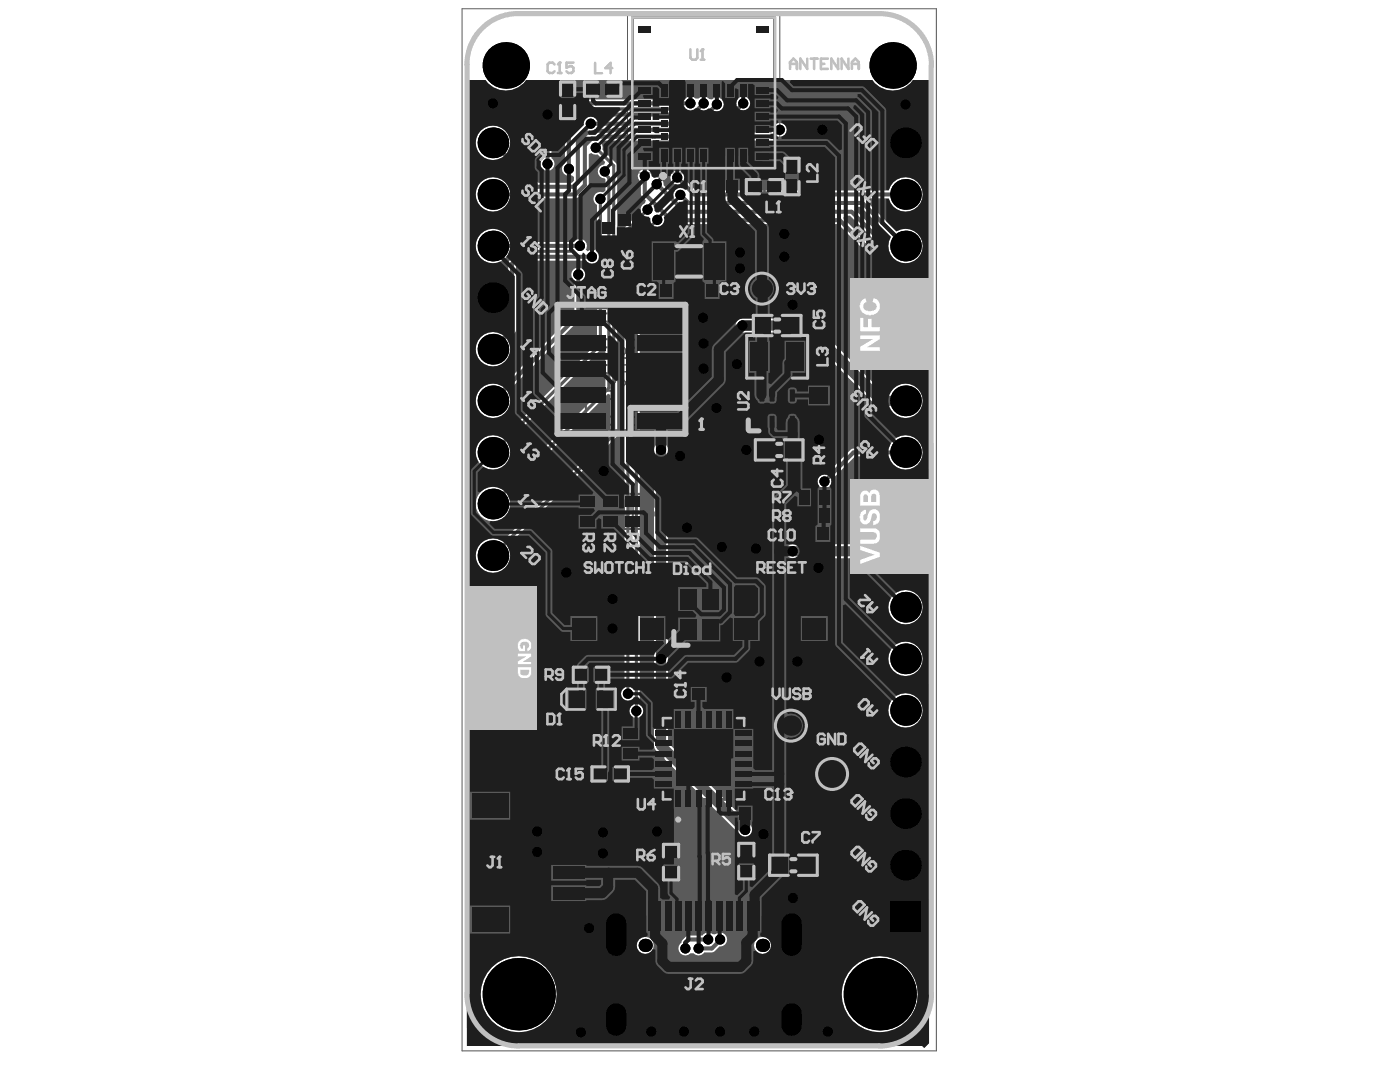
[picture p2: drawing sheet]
<svg xmlns="http://www.w3.org/2000/svg" width="279mm" height="216mm" viewBox="0 0 279 216" stroke-linecap="round" stroke-linejoin="round" font-family="sans-serif">
<g fill="none" stroke="#5a5a5a" stroke-width=".2">
<path d="M92.2 1.7h94.7v208h-94.7zM125.2 2.5h30.4v32h-30.4zM116.9 99h.9v.4l-.4 .2-.2-.6M117.1 99.9l-.2 .4 .2 .1 .3-.1M117.2 99.3l-.3 .3M117.6 99.9l.2 .4-.3 .1M121.5 99h.8l-.2 .6-.4-.2v-.4M121.7 99.3l-.2 .3M122.1 99.9l.2 .1-.2 .4-.6-.5v.5M126 99h.8l-.1 .6-.4-.2v-.4M126 99.9v.2M126 100h.8"/>
<path d="M126.3 99.3l-.3 .3M126.7 99.9l.1 .1M126.8 100h.1M164.7 98.9l-.5 .7v.2h.5M165 98.9l.3 .3M165.6 98.9v.9h-.5l-.1-.5 .6-.1M117.4 100.3l.1 .1M117.4 100.1v.2M117.5 100.4h.1M159.5 102.9h.4l.1-.4-.5-.1v.8M159.7 102.9l.3 .3M160.4 102.8l-.1-.1 .1-.3 .4 .1-.1 .3"/>
<path d="M160.4 102.8l-.1 .1 .1 .3 .4-.1-.1-.3M160.4 102.8h.3M125.3 150.5h.1M125.3 150.5h.8M125.3 150.5l.2 .1M125.9 151.4l-.2-.5-.4 .1v.4h.8M126.1 149.4v.5l-.5-.5-.3 .1 .2 .4M126.1 150.9l-.2 .2M126.1 150.3v.3M129.8 140.8h21.2v21.2h-21.2z"/>
</g>
<g fill="none" stroke="#5a5a5a" stroke-width=".41">
<path d="M111.9 16.4h2.8v7.3h-2.8zM112.2 17.9h2.2v4.2h-2.2zM113.3 18.9v2.2M116.6 16.4h7.3v2.8h-7.3zM118.2 16.7h4.2v2.2h-4.2zM119.2 17.8h2.2M120.3 16.7v2.2M112.2 20h2.2M148.9 35.8h7.3v2.9h-7.3zM150.5 36.1h4.2v2.3h-4.2zM151.5 37.2h2.2M152.6 36.1v2.3"/>
<path d="M156.6 31.6h2.9v7.3h-2.9zM156.9 35.2h2.3M156.9 33.1h2.3v4.2h-2.3zM158.1 34.1v2.2M131 49.1h13v6.1h-13zM131 54.4a.81 .81 0 0 1 .8 .8M131.8 49.1a.81 .81 0 0 1-.8 .8M143.2 49.1a.81 .81 0 0 0 .8 .8M144 54.4a.81 .81 0 0 0-.8 .8M114.1 78h.8M114.1 79.6h.8M114.1 72.9h.8"/>
<path d="M114.1 74.5h.8M114.1 67.7h.8M114.1 69.4h.8M114.1 62.6h2.8M114.1 64.2h.8M116.9 63.6h-2v20.2h2M116.9 61.5h14.2v24.3h-14.2zM120.6 62.5h1.7v1.7h-1.7zM120.6 67.7h1.7v1.6h-1.7zM120.6 72.8h1.7v1.7h-1.7zM120.6 78h1.7v1.6h-1.7zM125.8 72.9h1.6v1.6h-1.6z"/>
<path d="M125.8 62.6h1.6v1.6h-1.6zM125.8 67.8h1.6v1.6h-1.6zM125.8 78.1h1.6v1.6h-1.6zM131.1 63.6h2v20.2h-2M131.1 62.6h2.9M131.1 78.8h2M131.1 68.6h2M133.1 78h.9M133.1 79.6h.9M133.1 72.9h.9M133.1 74.5h.9M133.1 67.7h.9"/>
<path d="M133.1 69.4h.9M133.1 64.2h.9M150.3 62.9h9.6v4.1h-9.6zM151.7 63.1h6.8v3.7h-6.8zM153.3 65h3.6M155.1 63.1v3.7M114.1 83.2h.8M114.1 84.8h2.8M115.4 98.5h3.7v7h-3.7zM115.4 98.6h3.7M119.9 98.5h3.7v7h-3.7zM119.9 98.6h3.7"/>
<path d="M120.6 83.1h1.7v1.7h-1.7zM124.5 98.5h3.6v7h-3.6zM124.5 98.6h3.6M125.8 83.2h1.6v1.6h-1.6zM131.1 84.8h2.9M133.1 83.2h.9M150.7 87.8h9.6v4h-9.6zM152.1 88h6.8v3.6h-6.8zM153.7 89.8h3.6M155.5 88v3.6M161.4 99.2h2.2M162.5 98.1v2.3"/>
<path d="M166 97.4v7.3h-7v-3.6h7.1v-3.7h-7v7.3M116.1 102.1h2.3M117.3 101v2.2M120.7 102.1h2.2M121.8 101v2.2M125.2 102.1h2.2M126.3 101v2.2M161.4 102.9h2.2M162.5 101.8v2.2M113.9 137.7h8.1v3.6h-8.1zM114.4 133.1h7.1v3.1h-7.1zM115.1 137.7v3.6"/>
<path d="M115.5 137.7v3.6M115.8 133.5h4.3v2.3h-4.3zM116.8 134.6h2.3M118 133.5v2.3M120.4 137.7v3.6M120.8 137.7v3.6M118.1 153h7.3v2.9h-7.3zM119.6 153.3h4.3v2.3h-4.3zM120.7 154.4h2.2M121.8 153.3v2.3M124 144.9h3.7v7h-3.7zM124 151.8h3.7"/>
<path d="M124.7 148.4h2.3M125.8 147.2v2.3M132.4 168.5h3v7.1h-3zM132.8 172h2.2M132.8 169.9h2.2v4.3h-2.2zM133.9 170.9v2.2M147.4 168.3h3.1v7.1h-3.1zM147.8 171.8h2.3M147.8 169.7h2.3v4.3h-2.3zM148.9 170.7v2.2M153.6 170.6h9.5v4.1h-9.5zM154.9 170.8h6.9v3.7h-6.9z"/>
<path d="M156.5 172.6h3.7M158.3 170.8v3.7"/>
</g>
<path d="M118.5 17.2v1.2h.9M120.6 17.8h-.8l.6-.6v1.2M115.9 138.8h.7l.2 .2v.8l-.2 .2h-.7zM117.4 138.8h.1M117.4 138.8v1.2M117.4 138.8l-.2 .2M118.5 134.2l-.2-.2h-.4l-.2 .2v.9l.2 .2h.4l.2-.5-.2-.2h-.6M118.9 134l.4 .4M119.7 134v1.3h-.6l-.2-.2v-.5l.2-.2h.6M117.2 140h.4" fill="none" stroke="#5a5a5a" stroke-width=".21"/>
<path d="M134.1 50.6l1.4 2.1M135.5 50.6l-1.4 2.1M136.1 52.7h.7M136.5 50.6v2.1" fill="none" stroke="#5a5a5a" stroke-width=".31"/>
<circle cx="136.5" cy="50.6" r=".15" fill="#5a5a5a"/>
<path d="M136.5 50.6l-.4 .4M147.3 59.1h-.2l-.3 .3v.5l.3 .3M122.8 73.5v1.4M122.8 75.6v.6M122.8 75.9h1.7l.3 .3v.4l-.3 .3M122.8 74.2h2M123.1 69.4l-.3 .3v.7l.3 .4h1.4l.3-.4v-.7l-.3-.3h-.7v.7M123.8 71.4v1.4M124.8 71.4h-1.3l-.7 .7 .7 .7h1.3M164.5 149.4l-.2-.2h-.5l-.3 .2v1.1l.3 .2h.5l.2-.2v-.6h-.5M166.1 149.2v1.5l-1.1-1.5v1.5M166.6 149.2h.8l.2 .2v1.1l-.2 .2h-.8z" fill="none" stroke="#5a5a5a" stroke-width=".31"/>
<g fill="none" stroke="#5a5a5a" stroke-width=".21">
<path d="M150.8 36.6v1.3h.9M152.1 37.9h.4M152.3 36.6h.1M152.3 36.6v1.3M152.3 36.6l-.2 .2M158.7 36.1v.9h-1.3M158.7 34.9v.8l-.8-.8-.5 .2v.4l.2 .2M133.3 170.3h1.2v.6l-.2 .2h-.4l-.2-.2v-.6M133.5 171.5h.4v.6l-.2 .2-.4-.2v-.4zM133.7 170.7l-.4 .4M133.9 171.5l.6 .8M148.3 170.1h1.3v.6l-.2 .2h-.5l-.2-.2v-.6"/>
<path d="M148.5 171.3l-.2 .2v.4l.2 .2h.4l.2-.2-.2-.6h.7v.8M148.7 170.5l-.4 .4"/>
</g>
<circle cx="147.3" cy="59.1" r=".15" fill="#5a5a5a"/>
<path d="M146.8 57.6h1l.5 .5-.5 .5h-1M147.3 59.1l.3 .3M147.3 56h-.2l-.3 .3v.5l.3 .3M147.6 59.4v.2M147.6 59.4l.2-.3h.3l.2 .3v.5l-.2 .3" fill="none" stroke="#5a5a5a" stroke-width=".31"/>
<circle cx="147.3" cy="56" r=".15" fill="#5a5a5a"/>
<path d="M147.3 56l.3 .3M147.6 56.3v.3M147.6 56.3l.2-.3h.3l.2 .3v.5l-.2 .3M152.6 146.3h1l.5 .5-.5 .6h-1M152.6 144.8h1.3l.2 .2v.6l-.2 .2h-1.3M152.6 142.7h1.5v-.7l-.2-.3h-.3l-.3 .3v.7M152.8 143.2l-.2 .3v.5l.2 .3h.3l.2-.3v-.5l.3-.3h.3l.2 .3v.5l-.2 .3" fill="none" stroke="#5a5a5a" stroke-width=".31"/>
<circle cx="153.3" cy="142.7" r=".15" fill="#5a5a5a"/>
<path d="M152.6 142.7v-.7l.2-.3h.3l.2 .3v.7" fill="none" stroke="#5a5a5a" stroke-width=".31"/>
<g fill="none" stroke="#5a5a5a" stroke-width=".41">
<path d="M114.1 78a.81 .81 0 0 0-.9 .8 .81 .81 0 0 0 .9 .8M114.1 72.9a.81 .81 0 0 0-.9 .8 .81 .81 0 0 0 .9 .8M114.1 67.7a.81 .81 0 0 0-.9 .8 .81 .81 0 0 0 .9 .8M114.1 62.6a.81 .81 0 0 0-.9 .8 .81 .81 0 0 0 .9 .8M134 72.9a.81 .81 0 0 1 .8 .8 .81 .81 0 0 1-.8 .8M134 78a.81 .81 0 0 1 .8 .8 .81 .81 0 0 1-.8 .8M134 67.7a.81 .81 0 0 1 .8 .8 .81 .81 0 0 1-.8 .8M134 62.6a.81 .81 0 0 1 .8 .8 .81 .81 0 0 1-.8 .8M150.8 78.3h8.6v6.5h-8.6zM114.1 83.2a.81 .81 0 0 0-.9 .8 .81 .81 0 0 0 .9 .8M134 83.2a.81 .81 0 0 1 .8 .8 .81 .81 0 0 1-.8 .8"/>
<circle cx="152.1" cy="57.6" r="3.1"/>
<circle cx="152.1" cy="57.6" r="2.03"/>
<circle cx="152.2" cy="83.7" r=".51"/>
<circle cx="157.8" cy="144.8" r="3.1"/>
<circle cx="157.8" cy="144.8" r="2.03"/>
<circle cx="166.1" cy="154.4" r="3.1"/>
<circle cx="166.1" cy="154.4" r="2.03"/>
</g>
<path d="M126.2 3.5h28.4v30h-28.4zM132.3 143.3h16.2v16.2h-16.2z" fill="none" stroke="#5a5a5a" stroke-width=".52"/>
<g fill="none" stroke="#5a5a5a" stroke-width=".61">
<path d="M103.5 2.7a10.1 10.1 0 0 0-10.3 10.2v185.2M103.5 2.7h72.1a10.3 10.3 0 0 1 10.3 10.6M185.8 13.1l.1 185.3M93.2 198.2a10.3 10.3 0 0 0 10.3 10.5h72M185.9 198.4a10.3 10.3 0 0 1-10.5 10.3"/>
<circle cx="134" cy="158.1" r=".3"/>
</g>
<circle cx="132.3" cy="35.1" r=".41" fill="none" stroke="#5a5a5a" stroke-width=".81"/>
<g fill="#8c8c8c">
<path d="M136.5 95.1a.57 .57 0 0 1 .8 .5l.1 .6 .5 .9 2 2.8 .4-.5 .5-2a2.35 2.35 0 0 1 .8-1.8 .83 .83 0 0 1 .6 1.3l-.3 .6-.4 1.8-.8 1.6 1.8 2a.76 .76 0 0 1 .2 1.3h-.1a9.4 9.4 0 0 1-2.5-2.5l-1.9-2.3-1.4-2.2a1.88 1.88 0 0 1-.5-1.8z"/>
<path d="M122.6 98.3h.7v.1l1.3 .2-.3-1.3a.29 .29 0 0 1-.1-.3 .29 .29 0 0 1 .2-.2 .48 .48 0 0 1 .6-.3 .48 .48 0 0 1 .4 .5v.8l.3 .9h.7v.1a.45 .45 0 0 1 .3 .4 .45 .45 0 0 1-.2 .5l-.1 .1a.28 .28 0 0 0-.3 .1 .28 .28 0 0 0 .1 .4v.2a1.88 1.88 0 0 1-.5 2.3 1.69 1.69 0 0 1-2.1-.4l-.3-.3a2.3 2.3 0 0 1-.7-1.6 .58 .58 0 0 1 .8 .4h.1a1.63 1.63 0 0 0 1.6 1l.2-.3v-.5l-.3-1.3-2.1-.5a.5 .5 0 0 1-.5-.4 .5 .5 0 0 1 .2-.6z"/>
<path d="M133.8 99.6a.88 .88 0 0 1 1.1 .5l.3 .3-1-.2-.3-.2zM133 98.7a1.29 1.29 0 0 0 .5 2.1l1.4 .5a.47 .47 0 0 1 .8 .3 .54 .54 0 0 1-.7 .6 2.89 2.89 0 0 1-1.9-.8 .42 .42 0 0 0-.6 .2 .42 .42 0 0 0 .2 .5 3 3 0 0 0 3.6 .7 1.35 1.35 0 0 0 .4-1.5l.1-.3a.39 .39 0 0 0-.4-.5l-.2-.3a2.93 2.93 0 0 0-2.5-1.7z"/>
<path d="M129.1 99.5l.5 .1 .8 .8a2.32 2.32 0 0 1-1.5-.7zM128.1 98.7a1.31 1.31 0 0 0 .8 2.2l1.2 .4h.5a.64 .64 0 0 1 0 .8 .64 .64 0 0 1-.8 .1l-1.3-.5a.43 .43 0 0 0-.5-.3 .43 .43 0 0 0-.4 .3 2.34 2.34 0 0 0 2.6 1.4h.1a1.24 1.24 0 0 0 1.4-1.7 .58 .58 0 0 0 .2-.6 .58 .58 0 0 0-.5-.4l-.8-1.1a2.2 2.2 0 0 0-2.5-.6z"/>
</g>
<path d="M93.3 16h3.6a4.9 4.9 0 0 0 8.1 0h69.1a4.9 4.9 0 0 0 8.1 0h3.2v192.1l-1 1-.3-.4h-90.9l-.3-192.4zM95.9 26.1a3.4 3.4 0 0 0-.2 4.5 3.4 3.4 0 0 0 4.5 .8l6.1 6.1-.2 .5h-4.4a3.4 3.4 0 0 0-5.3-2 3.4 3.4 0 0 0 0 5.6 3.4 3.4 0 0 0 5.3-2l13.5-.1 2.2-2.3 .1-6.4 .5-.3 .3 .3h.9l1.6 1.5-.2 .5a1.39 1.39 0 0 0-1.3 1.5 1.39 1.39 0 0 0 1.4 1.3l.1 .2v2.3l-.4 .3a1.41 1.41 0 0 0-1.8 .6 1.41 1.41 0 0 0 .5 1.9v8.7l-.4 .3a1.53 1.53 0 0 0-1.4 .3l-.4-.4a1.37 1.37 0 0 0-.4-1.9 1.37 1.37 0 0 0-1.9 .4h-12.9a3.4 3.4 0 0 0-5.3-2 3.4 3.4 0 0 0 0 5.6 3.4 3.4 0 0 0 5.3-2.1l12.5 .1-.2 .6h-10.4l-.6 .2-1.4 1.3-.2 .6v12.9l-1.2 1.3a3.4 3.4 0 0 0-5.2 2.3 3.4 3.4 0 0 0 4 4 3.4 3.4 0 0 0 2.3-5.2l1.4-1.5 .3-.5v-13l.9-.9h13.1a1.41 1.41 0 0 0 1.7 .6l.4 .2v15.7l-18.8 18.9a3.4 3.4 0 0 0-5.3 2.2 3.4 3.4 0 0 0 4 4.1 3.4 3.4 0 0 0 2.2-5.3l19.1-19.1 .5 .2v7.6l-20.5 20.6a3.4 3.4 0 0 0-5.3 2.2 3.4 3.4 0 0 0 4 4 3.4 3.4 0 0 0 2.2-5.2l20.1-20.1 .5 .2v7.7l-21.5 21.5a3.4 3.4 0 0 0-5.3 2.2 3.4 3.4 0 0 0 4 4 3.4 3.4 0 0 0 2.2-5.2l21.9-22 .1-53.9-.2-.5-2.8-2.8v-.9l-.3-.3 .1-.4 .2-.1 34.1-.1 .5-.2 .6-.6a1.39 1.39 0 0 0 1.6-1.2 1.39 1.39 0 0 0-1.4-1.5 1.39 1.39 0 0 0-1.3 1.6l-.4 .4h-9.6l-.2-.5 4-4a1.39 1.39 0 0 0 1.6-1.3 1.39 1.39 0 0 0-1.4-1.5 1.39 1.39 0 0 0-1.3 1.7l-4.3 4.2h-2.1l-.2-.5 2.4-2.4a1.39 1.39 0 0 0 1.6-1.8 1.39 1.39 0 0 0-2.3-.6h-.6a1.36 1.36 0 0 0-2.1-.1h-.6a1.36 1.36 0 0 0-2.1 .1l-21 .1-7.2 7.1v4.6a1.39 1.39 0 0 0-.3 2 1.39 1.39 0 0 0 2.1 0 1.39 1.39 0 0 0-.3-2v-4l6.3-6.2h20l.1 .2-.2 .5h-19.3l-4.1 4.1v6.4a1.41 1.41 0 0 0-.5 1.8 1.41 1.41 0 0 0 1.8 .6l.4 .3v.7l-.4 .5h-6.6l-6.2-6.2a3.4 3.4 0 0 0-.8-4.5 3.4 3.4 0 0 0-4.6 .3zM127.7 34.1a1.37 1.37 0 0 0 .2 2.1v2.5l.2 .5 .8 .8-.2 .5a1.35 1.35 0 0 0-.8 1.7l-3.1 3.1-.2 .5v91.4a1.41 1.41 0 0 0-.5 1.9 1.41 1.41 0 0 0 1.8 .6l.4 .3v.7a1.39 1.39 0 0 0-.4 2.1 1.39 1.39 0 0 0 2.2 0 1.39 1.39 0 0 0-.4-2.1v-92.4l3.1-3.1a1.33 1.33 0 0 0 1.7-.9l.5-.2 .6 .6h.3h33.4l4.4 4.4v12.6l6.1 6.2a3.4 3.4 0 0 0 2.3 5.2 3.4 3.4 0 0 0 4-4 3.4 3.4 0 0 0-5.2-2.3l-5.7-5.7v-12.6l-4.9-5 .2-.5h1.1l4.5 4.5 .1 6.3 3.6 3.8a3.4 3.4 0 0 0 2.3 5.2 3.4 3.4 0 0 0 4-4 3.4 3.4 0 0 0-5.2-2.3l-3.2-3.3-.1-6.3-5-5.1 .2-.5h1l6 6a3.4 3.4 0 0 0 2.3 5.2 3.4 3.4 0 0 0 4-4 3.4 3.4 0 0 0-5.2-2.3l-6.1-6.1 .2-.5h4.4a3.4 3.4 0 0 0 5.3 2 3.4 3.4 0 0 0 0-5.6 3.4 3.4 0 0 0-5.3 2h-38.5l-2.4-2.3a1.4 1.4 0 0 0-1.2-1.7 1.4 1.4 0 0 0-1.6 1.4 1.4 1.4 0 0 0 1.5 1.4l.2 .2-.2 .6-.7 .7-.6 .2-1.5-1.6a1.37 1.37 0 0 0-1.9-1.4l-.4-.4a1.4 1.4 0 0 0-.9-1.3 1.4 1.4 0 0 0-1.5 .3zM114.4 53.8a1.37 1.37 0 0 0 .2 2.1v6.7l-14.4 14.5a3.4 3.4 0 0 0-5.2 2.2 3.4 3.4 0 0 0 4 4.1 3.4 3.4 0 0 0 2.3-5.2l14.7-14.7 .2-.6v-7a1.39 1.39 0 0 0 .3-2 1.39 1.39 0 0 0-2.1-.1zM147.2 64a1.4 1.4 0 0 0-.3 1.5 1.4 1.4 0 0 0 1.3 .9h12.1l14.6 14.6 .5 .3 .5 .1h1.7a3.4 3.4 0 0 0 5.2 1.3 3.4 3.4 0 0 0 0-5.4 3.4 3.4 0 0 0-5.2 1.3h-1.1l-14.6-14.6-.5-.3-.5-.1h-12.7l-.5 .1zM163.5 95.1a1.39 1.39 0 0 0 .6 2.3 1.39 1.39 0 0 0 1.8-1.6l4.8-4.7h6.7a3.4 3.4 0 0 0 5.3 2 3.4 3.4 0 0 0 0-5.7 3.4 3.4 0 0 0-5.3 2.1l-7.4 .1-5.2 5.1-.8 .1zM157.2 109a1.4 1.4 0 0 0-.3 1.5 1.4 1.4 0 0 0 1.3 .9h19.1a3.4 3.4 0 0 0 5.5 2.2 3.4 3.4 0 0 0-.7-5.8v-4.1a3.4 3.4 0 0 0 1.3-5.3 3.4 3.4 0 0 0-5.4 0 3.4 3.4 0 0 0 1.3 5.3v4.1l-1.2 .9-19.9-.1-.5 .1zM177.3 121.2a3.4 3.4 0 0 0 6.9 0 3.4 3.4 0 0 0-6.9 0zM177.3 131.5a3.4 3.4 0 0 0 6.9 0 3.4 3.4 0 0 0-6.9 0zM177.3 141.8a3.4 3.4 0 0 0 6.9 0 3.4 3.4 0 0 0-6.9 0zM130.9 88.8l-.3 .4-.1 .6v59l.1 .5 .3 .5 16.8 16.8a1.4 1.4 0 0 0 2 0 1.4 1.4 0 0 0 0-2l-16.4-16.4v-58.4a1.4 1.4 0 0 0-.8-1.3 1.4 1.4 0 0 0-1.6 .3zM136.9 186.9l-.7 .6-.2 .6a1.4 1.4 0 0 0-.3 2.1 1.4 1.4 0 0 0 2.1 0h.6a1.36 1.36 0 0 0 2.1-.2h1.9l1.2-1.2a1.38 1.38 0 0 0 1.5-1.7 1.38 1.38 0 0 0-2.2-.7h-.7a1.32 1.32 0 0 0-2 .3h-2.8zM150.5 188.6a1.71 1.71 0 0 0 3.4 0 1.71 1.71 0 0 0-3.4 0zM127 188.6a1.75 1.75 0 0 0 3.5 0 1.75 1.75 0 0 0-3.5 0zM168 198.4a7.6 7.6 0 0 0 15.2 0 7.6 7.6 0 0 0-15.2 0zM95.9 198.4a7.6 7.6 0 0 0 15.2 0 7.6 7.6 0 0 0-15.2 0z" fill="#5a5a5a"/>
<path d="M113.5 33.7h.1M115.3 36.4l-.9 .9M116.7 36.9l-1.8 1.9M119 26.1l-.4 .4h-1.4l-1.9 1.8M119.5 27.3l-.4 .3h-1l-1.4 1.4M122.5 25.9l-.2 .2M122.9 27.3h.1M128.7 35.1v3.6M98.4 49.1h.1M103.6 51.2l-1.4 1.4M102.2 65.9l-3.8 3.8" fill="none" stroke="#5a5a5a" stroke-width=".81"/>
<path d="M120.7 34.2v.5M129.2 41.8l-3.9 4" fill="none" stroke="#5a5a5a" stroke-width=".62"/>
<path d="M136.8 188.1v1.2" fill="none" stroke="#5a5a5a" stroke-width=".82"/>
<circle cx="135.8" cy="38.9" r=".41" fill="#5a5a5a"/>
<path d="M131 36.8h.1" fill="none" stroke="#5a5a5a" stroke-width=".81"/>
<path d="M139.4 189.3h2.7" fill="none" stroke="#5a5a5a" stroke-width=".82"/>
<circle cx="148.3" cy="20.6" r=".41" fill="#5a5a5a"/>
<g fill="none" stroke="#5a5a5a" stroke-width=".81">
<path d="M98.4 28.5l8.7 8.8h7.3M98.4 38.8h16.5M115.3 28.3v8.1M116.7 29v7.9M119 26.1h3.3M119.5 27.3h3.4M128.7 38.7l5.2 5.2h33.7l4.8 4.9v12.6l8.3 8.3M131.1 36.8l5.5 5.5h33.4l4.9 4.9v6.3l5.8 5.9M135.2 35.4l3.3 3.4h42.2M135.8 38.9l1.6 1.6h34.7l8.6 8.6M137.8 20.6h-21.8l-6.7 6.7v5.4M140.4 20.6l-2.2 2.3h-21l-3.7 3.6v7.2"/>
<path d="M143.1 20.8l-3.9 3.9h-21.3M148.3 20.6l-5.2 5.3h-20.6M155.6 25.9l-1.3 1.4h-31.4M98.4 49.1h17.3M102.2 52.6v13.3M103.6 51.2h14.5M115.4 54.8v8.1l-17 17.1M180.7 90.3h-10.4l-5.8 5.8"/>
</g>
<path d="M148.2 65h12.7l15 15h4.8M131.9 89.8v59l16.8 16.8M180.7 100.6v10.3l-.8-.8-21.7-.1" fill="none" stroke="#5a5a5a" stroke-width="2"/>
<path d="M141.3 187.5h-3.9l-.6 .6M143.7 187.5l-1.6 1.8" fill="none" stroke="#5a5a5a" stroke-width=".82"/>
<path d="M118.9 29.5l3.6 3.6v53.7l-24.1 24.1M119.8 39.7v29.1l-21.4 21.5M120.7 34.7l.8 .8v41.9l-23.1 23.2M125.3 45.8v92.6M131.2 43.9l-4.2 4.1v93.9" fill="none" stroke="#5a5a5a" stroke-width=".62"/>
<g fill="#000">
<circle cx="100.9" cy="13.1" r="4.6"/>
<circle cx="178.1" cy="13.1" r="4.6"/>
<circle cx="98.4" cy="20.6" r="1.01"/>
<circle cx="98.4" cy="28.5" r="3.1"/>
<circle cx="98.4" cy="38.8" r="3.1"/>
<circle cx="109.3" cy="32.7" r="1.01"/>
<circle cx="109.3" cy="22.9" r="1.01"/>
<circle cx="113.5" cy="33.7" r="1.01"/>
<circle cx="117.9" cy="24.7" r="1.01"/>
<circle cx="118.9" cy="29.5" r="1.01"/>
<circle cx="119.8" cy="39.7" r="1.01"/>
<circle cx="120.7" cy="34.2" r="1.01"/>
<circle cx="128.7" cy="35.1" r="1.01"/>
<circle cx="131" cy="36.8" r="1.01"/>
<circle cx="135.2" cy="35.4" r="1.01"/>
<circle cx="135.8" cy="38.9" r="1.01"/>
<circle cx="137.8" cy="20.6" r="1.01"/>
<circle cx="140.4" cy="20.6" r="1.01"/>
<circle cx="143.1" cy="20.8" r="1.01"/>
<circle cx="148.3" cy="20.6" r="1.01"/>
<circle cx="155.6" cy="25.9" r="1.01"/>
<circle cx="164.1" cy="25.9" r="1.01"/>
<circle cx="180.7" cy="20.8" r="1.01"/>
<circle cx="180.7" cy="38.8" r="3.1"/>
<circle cx="180.7" cy="28.5" r="3.1"/>
<circle cx="98.4" cy="59.4" r="3.1"/>
<circle cx="98.4" cy="49.1" r="3.1"/>
<circle cx="115.4" cy="54.8" r="1.01"/>
<circle cx="115.7" cy="49.1" r="1.01"/>
<circle cx="118.1" cy="51.2" r="1.01"/>
<circle cx="129.2" cy="41.8" r="1.01"/>
<circle cx="131.2" cy="43.9" r="1.01"/>
<circle cx="147.7" cy="53.5" r="1.01"/>
<circle cx="147.7" cy="50.4" r="1.01"/>
<circle cx="156.5" cy="46.7" r="1.01"/>
<circle cx="156.5" cy="51.2" r="1.01"/>
<circle cx="180.7" cy="59.4" r="3.1"/>
<circle cx="180.7" cy="49.1" r="3.1"/>
<circle cx="98.4" cy="80" r="3.1"/>
<circle cx="98.4" cy="69.7" r="3.1"/>
<circle cx="140.3" cy="63.4" r="1.01"/>
<circle cx="140.4" cy="73.6" r="1.01"/>
<circle cx="140.4" cy="68.5" r="1.01"/>
<circle cx="147.1" cy="72.7" r="1.01"/>
<circle cx="148.2" cy="65" r="1.01"/>
<circle cx="158.2" cy="60.8" r="1.01"/>
<circle cx="180.7" cy="69.7" r="3.1"/>
<circle cx="180.7" cy="80" r="3.1"/>
<circle cx="98.4" cy="90.3" r="3.1"/>
<circle cx="120.5" cy="94" r="1.01"/>
<circle cx="131.9" cy="89.8" r="1.01"/>
<circle cx="135.7" cy="91" r="1.01"/>
<circle cx="143" cy="81.4" r="1.01"/>
<circle cx="148.9" cy="89.8" r="1.01"/>
<circle cx="163.4" cy="87.8" r="1.01"/>
<circle cx="164.5" cy="96.1" r="1.01"/>
<circle cx="180.7" cy="90.3" r="3.1"/>
<circle cx="98.4" cy="110.9" r="3.1"/>
<circle cx="98.4" cy="100.6" r="3.1"/>
<circle cx="113" cy="114.3" r="1.01"/>
<circle cx="122.3" cy="119.5" r="1.01"/>
<circle cx="137.1" cy="105.3" r="1.01"/>
<circle cx="144.1" cy="109.1" r="1.01"/>
<circle cx="150.9" cy="109.5" r="1.01"/>
<circle cx="158.2" cy="110" r="1.01"/>
<circle cx="163.3" cy="113.3" r="1.01"/>
<circle cx="180.7" cy="110.9" r="3.1"/>
<circle cx="180.7" cy="100.6" r="3.1"/>
<circle cx="98.4" cy="121.2" r="3.1"/>
<circle cx="98.4" cy="131.5" r="3.1"/>
<circle cx="122.2" cy="125.4" r="1.01"/>
<circle cx="125.3" cy="138.4" r="1.01"/>
<circle cx="131.9" cy="131.5" r="1.01"/>
<circle cx="145" cy="135.2" r="1.01"/>
<circle cx="151.6" cy="132" r="1.01"/>
<circle cx="159.1" cy="132" r="1.01"/>
<circle cx="180.7" cy="131.5" r="3.1"/>
<circle cx="180.7" cy="121.2" r="3.1"/>
<circle cx="98.4" cy="141.8" r="3.1"/>
<circle cx="127" cy="141.9" r="1.01"/>
<circle cx="137.6" cy="148.8" r="1.01"/>
<circle cx="142.4" cy="148.8" r="1.01"/>
<circle cx="166.1" cy="154.4" r="1.01"/>
<circle cx="180.7" cy="141.8" r="3.1"/>
<circle cx="180.7" cy="152.1" r="3.1"/>
<circle cx="107.2" cy="165.9" r="1.01"/>
<circle cx="107.2" cy="170" r="1.01"/>
<circle cx="120.3" cy="170.3" r="1.01"/>
<circle cx="120.3" cy="166.1" r="1.01"/>
<circle cx="131.1" cy="165.9" r="1.01"/>
<circle cx="148.7" cy="165.6" r="1.01"/>
<circle cx="152.4" cy="166.4" r="1.01"/>
<circle cx="158.2" cy="179.2" r="1.01"/>
<circle cx="180.7" cy="162.3" r="3.1"/>
<circle cx="180.7" cy="172.6" r="3.1"/>
<circle cx="103.5" cy="198.4" r="7.2"/>
<circle cx="117.6" cy="185.2" r="1.01"/>
<circle cx="128.8" cy="188.6" r="1.32"/>
<circle cx="136.8" cy="189.3" r="1.01"/>
<circle cx="139.4" cy="189.3" r="1.01"/>
<circle cx="141.3" cy="187.5" r="1.01"/>
<circle cx="143.7" cy="187.5" r="1.01"/>
<circle cx="152.2" cy="188.6" r="1.32"/>
<circle cx="175.6" cy="198.4" r="7.2"/>
<circle cx="115.9" cy="206" r="1.01"/>
<circle cx="130" cy="205.8" r="1.01"/>
<circle cx="136.5" cy="205.8" r="1.01"/>
<circle cx="143.7" cy="205.8" r="1.01"/>
<circle cx="150.5" cy="205.8" r="1.01"/>
<circle cx="165.2" cy="205.8" r="1.01"/>
</g>
<path d="M123 184.3v4.4M158 184.3v4.4M123 202.2v2.5M158 202.2v2.5" fill="none" stroke="#000" stroke-width="4.1"/>
<path d="M177.7 179.9h6.1v6.1h-6.1z" fill-rule="evenodd" fill="#000"/>
<g fill="#1e1e1e">
<path d="M146.8 116.8h3.8l.7 .6v4.8l-.8 .7h-3.8l-.3-.5 .1-5.2z"/>
<path d="M146.7 157.4l7.4-.2v13.5h-.4v2.7l-3.6 3.7-.5-.2v-1.5h.8v-3.1h-2.9v3.1h.8v2.1l-1.1 1.1-.5-.2v-15.3h.5l.1 2.5a1.4 1.4 0 0 0 1.4 1.4 1.4 1.4 0 0 0 1.4-1.5l.1-4.7h-3v.8h-.5z"/>
<path d="M156 24h11.1l.9 .9v4.9l-.5 .2-2.3-2.2h-9.2l-.1-.6a1.37 1.37 0 0 0 1.1-1.3 1.37 1.37 0 0 0-1.1-1.3z"/>
<path d="M111.4 70.4h9.9v-3.3l.6-.2 1.5 1.5v7.5l-.5 .1-1.6-1.5v-2.7h-9.3l-.8-.8z"/>
<path d="M134.5 145.5h11.8v5.8l-.4 .1h-10.9l-.5-.1z"/>
<path d="M93.3 16h3.6l.5 .6a5 5 0 0 0 7.6-.6h6.8l.1 .4v3.2h2.8v-1h2v.6h.9a1.8 1.8 0 0 0 1.3 2.2h4.7l.2 .5-5 5h-1.3l-.2-.5 .4-.4a1.39 1.39 0 0 0 1.6-1.2 1.39 1.39 0 0 0-1.5-1.5 1.39 1.39 0 0 0-1.3 1.6l-5.2 5.2h-2.8a2.73 2.73 0 0 0-1.7 3.6l.5 .7v24.7l-.7 .7-.2 .5v18.3l4.5 4.6v2.7h10.4l.2 .4v6.6l4 4.1v1.7h-1v2.7h-1v-2.7h-2.4l-16.8-16.8v-27.1l-.2-.6-3-3a3.4 3.4 0 0 0-1.7-5.4 3.4 3.4 0 0 0-4.5 3.5 3.4 3.4 0 0 0 4.9 2.9l2.9 2.9 .1 27.4 15.6 15.7-.2 .5h-2.7v1.2h-13.8v-.2a3.4 3.4 0 0 0-5.9-1.4l-.5-.2v-3.8l1.2-1.2 .2 .2a3.4 3.4 0 0 0 5.1-2.4 3.4 3.4 0 0 0-4.1-4 3.4 3.4 0 0 0-2.2 5.3l-1.3 1.3-.2 .5v8.7l4.2 4.1 7.3 .1 3.4 3.4v12.5l3.2 3.2 1.7 .1v1.8h5.4v-5h-5.4v1.8h-1.1l-2.5-2.4v-12.3l-.2-.5-4-3.9-7.2-.1-1.1-1.1 .2-.4a3.4 3.4 0 0 0 3.8-2.7h13.8v.1h3l.2 .5-.8 .8h-2.4v2.8h3.5v-1.7l.5-.4 .5 .2v1.9h2.4l6.9 6.7 7.5 .1 4.2 4.2v.6h-5.7v4.8h2.9l.8 .8-.2 .5h-3.5v2.4l-2 2-.5-.2v-4.5h-5.4v5h4.9l.2 .5-1.6 1.6-.3 .7h-13.3l-.5 .2-1.4 1.4-.3 .9h-.7v2.9h.7v1.4h-1.9v4h3.8v-4h-.3v-1.4h.8v-2.9l-.3-.5 .5-.5h13.1a1.36 1.36 0 0 0 1.5 .6 1.36 1.36 0 0 0 1-1.2l3.6-3.6h6.9v-3.2l.6-.3 1.3-1.3 .5 .2v4.5h2v1.1l-1.7 1.7h-9.8l-3.2 3.2h-11.9v-.7h-3.2v2.9h.8v1.4h-.3v4h1.1v11.6h-1.8v2.7h3.1v-1.6l.3-.6v-12.1h1.1v-4h-1.9v-1.4h.8v-.7h12.5l3.2-3.2h9.8l2.6-2.6v-1.7h1.9v-3.9l1-.9 .2-.6v-5.4l-.2-.6-1.4-1.2-4.1-.1-8-7.9-5.8-.1-1.3-1.3-.1-6.7-7-7v-24.4l-3.6-3.6v-2.7h-4.4l-.1-2.5-3.2-3.3 .1-.2 .5-.1 .2 .4a1.39 1.39 0 0 0 2.1-.1 1.39 1.39 0 0 0-.3-2.1l-.1-2.7 .2-.4 .3 .1 .2 .3a1.38 1.38 0 0 0 1.8 1.6 1.38 1.38 0 0 0 .3-2.4v-5.8l.6-.6 .4 .3v3h3.2v-1.6h3v-2.6l1.3-1.2 .4 .2a1.36 1.36 0 0 0 1.6 1.4l.4 .4v.3a1.4 1.4 0 0 0 1.6 1.3 1.4 1.4 0 0 0 1.1-1.9l3.1-3.1h.7l.4-.3 .6 .2v6.3l-2 1.9-.5-.1h-4.7v8h1l.4 .3v3.2h2.9v-3.2l.4-.3v-5.9l.7-.2 2.9-3 .2-.4v-14.1h.2v-3.1h-2v3.1h.5v5.1l-.4 .2a1.79 1.79 0 0 0-2.1 0l-.3 .5-.1 .5 .1 .5-3 3h-.6l-.3-.4-.2-.9 4.4-4.3a1.37 1.37 0 0 0 1.6-.8 1.37 1.37 0 0 0-.5-1.7v-1.7h.2v-3.1h-1.9v3.1h.2v1.7l-.5 .6-.1 .3-.5-.1v-2.5h.2v-3.1h-1.9v3.1h.1v2.2l-.6 .6-.6 .1-.4-.4a1.29 1.29 0 0 0-.6-1.1v-1.9h.8v-1.9h-1.7l-.3-.5 .1-.2h1.9v-1.5l1.3-.1v.4h1.9v-2h-1.9v.3h-.8l-.5-.4v-.9h1.3v.3h1.9v-1.9h-1.9v.2h-1.3v-1.2h1.3v.3h1.9v-1.9h-1.9v.2h-1.3v-1.6h-1.7l-.3-.6 .1-.1h1.9v-1.6h.9l.4 .4v1.8h1.9v-3.2l.2-.4h3l.1 .4v3.2l-.2 .4a1.38 1.38 0 0 0 .4 1.8 1.38 1.38 0 0 0 1.8-.2h.6a1.4 1.4 0 0 0 2 0l.7 .2a1.39 1.39 0 0 0 1.9 .1 1.39 1.39 0 0 0 .2-1.9l-.2-.4 .1-3.4h.2l.4 .5v2.9h2v-1.9l.1-.1 .6 .3v1.7a1.42 1.42 0 0 0-.1 2 1.42 1.42 0 0 0 2 0 1.42 1.42 0 0 0 0-2v-2.9h.9l.4 .3v2h3.2v-.2h.9l.7 .6-.3 .5-1.3-.1v-.1h-3.2v1.9h3.2v-.2h.9l.6 .6-.3 .5h-1.2v-.2h-3.2v1.9h3.2v-.2h1.5v.6l-.8 .5h-.7v-.2h-3.2v2h3.2v-.2h.7l.8 .5v.6h-1.5v-.2h-3.2v1.9h3.2v-.2h10.8l2.1 2.1v97.1l.2 .5 10.9 10.9a3.4 3.4 0 0 0 2.3 5.2 3.4 3.4 0 0 0 4-4 3.4 3.4 0 0 0-5.2-2.3l-10.7-10.6v-7.4l.5-.2 9.1 9a3.4 3.4 0 0 0 2.3 5.2 3.4 3.4 0 0 0 4-4 3.4 3.4 0 0 0-5.2-2.3l-9.3-9.3v-7.9h.5l.2 .6 7.5 7.5a3.4 3.4 0 0 0 2.3 5.1 3.4 3.4 0 0 0 4-4 3.4 3.4 0 0 0-5.2-2.3l-7.3-7.2v-87.7l-.2-.6-1.1-1.1 .1-.6h.3l1.8 1.7v60.1l.2 .6 5.1 5.1a3.4 3.4 0 0 0 2.3 5.2 3.4 3.4 0 0 0 4-4.1 3.4 3.4 0 0 0-5.2-2.2l-4.9-4.9v-60.1l-.2-.5-2.7-2.6 .1-.5h.5l3.6 3.6v22.1l.2 .5 2.3 2.3a3.4 3.4 0 0 0 2.3 5.2 3.4 3.4 0 0 0 4-4 3.4 3.4 0 0 0-5.2-2.3l-2-2.1v-4.4h.5a3.4 3.4 0 0 0 5.3 1.9 3.4 3.4 0 0 0 0-5.6 3.4 3.4 0 0 0-5.3 1.9h-.5v-15.9l-.3-.5-4.3-4.2-13.9-.1-.8-.8 .2-.4h16.3l.5 .6a5 5 0 0 0 7.6-.6h3.2v192.1l-1 1-.3-.4h-90.9l-.3-192.4zM94.9 28.5a3.4 3.4 0 0 0 6.9 0 3.4 3.4 0 0 0-6.9 0zM147.4 29.5v3.6l2.2 2.3-.1 .5h-.5v2.7h7.2l.5 .1v.1h2.7v-7.2h-1.5l-1.2-1.1-.7-.3h-5.4v1.9l5 .1 1.1 1v2.6l-5.2 .1v-1.3l-2.2-2.3v-2.8zM94.9 38.8a3.4 3.4 0 0 0 6.9 0 3.4 3.4 0 0 0-6.9 0zM139.5 29.5v3.1h.2v14.1l.2 .4 .6 .6-.3 .5v8l.4 .3v3.2h3v-3.2l.4-.3h1v-8h-2.6l-.2-.7-1.1-1.1v-13.8h.3v-3.1zM177.3 59.4a3.4 3.4 0 0 0 6.9 0 3.4 3.4 0 0 0-6.9 0zM144.7 29.5v9.3l.2 1.4 .3 .5 5.5 5.4v9.6a2.34 2.34 0 0 0 .1 3.9v3.4h-.3v.6l-2.8 .1-5.2 5-.3 .5-.1 .5v5.5l-6.9 6.9h-8.5v3.8h3.8v3.9a1.4 1.4 0 0 0 1.4 1.4 1.4 1.4 0 0 0 1.4-1.4v-3.9h3.8v-1.8l7.3-7.3 .3-.5 .2-.5v-5.5l3.9-3.9h1.7v.5h.2v1.1h-1.2v6.4h1.1v4.4a1.16 1.16 0 0 0 .5 1.1l.2 .5 .5 .1h.6l.4-.1 1.6 .1 .4-.1 .2-.5 .1-1.6 2.8-2.8 .2-.3 .1-.8h2.5v-6.4h-4.1v3.6l-.4 .4v.4v2l-2.3 2.3-.5-.2v-2.1h.2v-6.4h-.1v-1.1h.7v-3.9h-.6v-3.6a2.34 2.34 0 0 0-.1-3.7v-10.1l-.1-.6-5.6-5.7-.1-.5v-3.1h-1v-6.2zM126.7 66.6v3.8h10.4v-3.8zM177.3 69.7a3.4 3.4 0 0 0 6.9 0 3.4 3.4 0 0 0-6.9 0zM94.9 69.7a3.4 3.4 0 0 0 6.9 0 3.4 3.4 0 0 0-6.9 0zM157.4 77.5l-.2 .4v2l.2 .5 .4 .1h.6l.5-.1 .2-.7h2.2v1.2h4.3v-4h-4.3v1.2h-2.2l-.2-.6-.5-.2h-.6zM177.3 80a3.4 3.4 0 0 0 6.9 0 3.4 3.4 0 0 0-6.9 0zM94.9 80a3.4 3.4 0 0 0 6.9 0 3.4 3.4 0 0 0-6.9 0zM153.4 82.7l-.2 .5v2l.1 .3a1.61 1.61 0 0 0 1.3 1.9h1.4l.4 .4v4h.4v4.9l-2.3 2.4-.3 .4-.1 .6v53.6h-3.4l-.4-.4v-7.9h-3.9v-3.9h-5.9l-.3-.4v-1h.9v-3h-3.2v3h.7v1l-.3 .4h-3.8v3.9h-4l-.2-.4-.1-4.9-2.3-2.3-1.4-.1a1.39 1.39 0 0 0-2.1-.3 1.39 1.39 0 0 0 0 2.1 1.39 1.39 0 0 0 2.1-.4h.9l1.5 1.5v6l.2 .4 1.4 1.4v.8l-.4 .4h-2.5v-.6h-3.5v2.8h3.5v-.6h2.5l.4 .3v1.8l-.4 .4h-4.7v-.6h-3.2v2.7h3.2v-.6h4.7l.4 .4v1.8h4v15.1h-2.1v3.1h.8v2.6l.6 .8-.2 .5h-1.3l-.6-.3-.1-2.5-3.3-3.5-.5-.3-.5-.1h-10.3v-.2h-7v3.1h7v-.1h3v.8l-.4 .4h-2.6v-.2h-7v3.2h7v-.2h3.2a3.4 3.4 0 0 0 2.6-4h3.9l2.2 2.2 .1 8.3h.2l.1 .5-.4 .4a1.7 1.7 0 0 0-1.6 2.5 1.7 1.7 0 0 0 3-.1l.5 .1v2.2a3.5 3.5 0 0 0 2.6 2.6h14.4a3.6 3.6 0 0 0 2.5-4.5l.6-.1a1.69 1.69 0 0 0 2.8-.4 1.69 1.69 0 0 0-1.6-2.3l-.4-.4 .1-.5h.2v-7l4.5-4.5h1v-3.9h-.6v-23.2l.4-.4a2.4 2.4 0 0 0 3-2.3 2.4 2.4 0 0 0-3-2.3l-.4-.4v-30.7h1.3a1.4 1.4 0 0 0 1.4-1.4 1.4 1.4 0 0 0-1.4-1.4h-1.3v-8l1.7-1.7 .5 .3v1.8h2.8v-3.5l-1.8-.1v-9.6h-.5v-3.6l-.1-.5-.6-1-.5-.1h-.6l-.4 .1-.5 1-.1 2.1h-1.6l-.3-.5 .1-2.1-.2-.5-.4-.1h-.6zM177.3 100.6a3.4 3.4 0 0 0 6.9 0 3.4 3.4 0 0 0-6.9 0zM163.5 95.1a1.36 1.36 0 0 0 0 1.9l-.3 .5v7.2l-.5 .2v3.2h3v-3.2l.2-.2v-7.2l-.3-.5a1.39 1.39 0 0 0-.1-2 1.39 1.39 0 0 0-2 .1zM177.3 110.9a3.4 3.4 0 0 0 6.9 0 3.4 3.4 0 0 0-6.9 0zM94.9 110.9a3.4 3.4 0 0 0 6.9 0 3.4 3.4 0 0 0-6.9 0zM159.8 122.9v5h5.4v-5zM126 140.9a1.37 1.37 0 0 0 .3 2.1v2h-2.2v2.7h3.5v-4.6a1.39 1.39 0 0 0 .5-2.1 1.39 1.39 0 0 0-2.1-.1zM93.8 158v5.6h8v-5.6zM93.8 180.7v5.6h8v-5.6zM168 198.4a7.6 7.6 0 0 0 15.2 0 7.6 7.6 0 0 0-15.2 0zM95.9 198.4a7.6 7.6 0 0 0 15.2 0 7.6 7.6 0 0 0-15.2 0z"/>
</g>
<path d="M107.5 32v1.4l.6 .6M98.4 49.1v.5l5.1 5.2M108.1 59.4l-1 .9M114 48.2v1.6l1.4 1.4v3.6M115.9 48.9l-.2 .2M116.1 59.3v4.1h3.3M109.3 60.8l-1 1M111.3 60.8l-1.8 1.7M116.1 73.7h3.3M119.5 102.2l-1.8 1.9h-.4M120 138.7l.8 .8" fill="none" stroke="#1e1e1e" stroke-width=".81"/>
<path d="M105.8 106.2l3.8 3.8M117.3 100.1l-.6 .5M109.6 122.6l2.8 2.8" fill="none" stroke="#1e1e1e" stroke-width=".62"/>
<path d="M115.9 138.7l-.8 .8M117.3 131.5l-1.4 1.4v1.7" fill="none" stroke="#1e1e1e" stroke-width=".82"/>
<circle cx="119.8" cy="39.7" r=".31" fill="#1e1e1e"/>
<g fill="none" stroke="#1e1e1e" stroke-width=".81">
<path d="M118.4 17.8v2.3l.5 .5M123.7 16.6l-1.2 1.2h-.3M128.7 18h-.6l-1.4 1.4h-.9l-1.3 1.2M113.5 33.7v4.3M117 27.7h2.1M117.9 37h3M126.2 20.6h2.5M126.4 23.5h2.1M128.1 28.5h.6M128.7 35.1l-.3 .3v.5M128.7 25.9l-.2 .2h-1.7l-3.3 3.4M122.3 42v2.8"/>
<path d="M125.4 42.4v.7l-.9 .8M121.8 104.1h.4M128.4 102.2l.5 .5"/>
</g>
<path d="M120.7 33.9v.3M126.8 24.6l-4.9 4.9M127.2 27.3l-2.7 2.6M129.2 41.4v.4M127 141.9v3.7M133.9 174v4.2M135.1 182.5l.3 .3" fill="none" stroke="#1e1e1e" stroke-width=".62"/>
<path d="M132.2 191.7l1.2 1.2" fill="none" stroke="#1e1e1e" stroke-width="2"/>
<path d="M136.8 188.1v1.2" fill="none" stroke="#1e1e1e" stroke-width=".82"/>
<circle cx="132.5" cy="150.4" r=".41" fill="#1e1e1e"/>
<path d="M131.2 43.7v.2M132.4 57.6l.5 .5M135 49.6h-.8l-1.8 1.7M131.4 148.4h1.1" fill="none" stroke="#1e1e1e" stroke-width=".62"/>
<path d="M131.9 84h3.3M131.9 131v.5" fill="none" stroke="#1e1e1e" stroke-width="2"/>
<path d="M132.5 35.1l-1.5 1.5v.2M131.2 106.2l1.7 1.8M137.3 119.5v.4M137 131.5l-3.2 3.1" fill="none" stroke="#1e1e1e" stroke-width=".81"/>
<circle cx="135.2" cy="35.4" r=".41" fill="#1e1e1e"/>
<path d="M130.2 27.3h2.3M132.5 22h.1M132.5 24.6v.1" fill="none" stroke="#1e1e1e" stroke-width=".62"/>
<path d="M131.5 16.6l.6 .6h.2l.2 .2v.6" fill="none" stroke="#1e1e1e" stroke-width=".81"/>
<path d="M141.3 179.9v2.7l.2 .2M139.4 189.2v.1M139.7 182.6l-.2 .2" fill="none" stroke="#1e1e1e" stroke-width=".82"/>
<circle cx="141.3" cy="179.9" r=".41" fill="#1e1e1e"/>
<path d="M139.4 159.3l.2 1.6M141.4 159.3l-.2 1.6M141.2 170.2l.1 .1M139.5 182.8h-.1M141.5 182.8l-.1 .1M143.5 182.8l.1 .1" fill="none" stroke="#1e1e1e" stroke-width=".82"/>
<path d="M143.1 18v2.8M143 50.3v.8M141.8 116.2v3.3M139.4 138.6v4.9M139.9 122.6h3.7M143.8 124h-.8l-1.2 1.2v.4M143.5 159.3v2.6l.4 .4h1.6v-3" fill="none" stroke="#1e1e1e" stroke-width=".81"/>
<path d="M141.7 47.9v1.5l.9 .9M142.6 57.6l-.5 .5M142.6 51.1v1.1" fill="none" stroke="#1e1e1e" stroke-width=".62"/>
<path d="M143.1 37l-.3 .2" fill="none" stroke="#1e1e1e" stroke-width="1.2"/>
<circle cx="140.4" cy="18" r=".41" fill="#1e1e1e"/>
<path d="M140.4 18v2.6M148.3 18v2.6M158.1 89.7l1.3 1.2M158.1 84.2v2.4M159.4 97.8l1.1 1v.4M146.8 116h4.1l1.1 1.1M152 122.5l-2.9 2.9h-.2v3.9" fill="none" stroke="#1e1e1e" stroke-width=".81"/>
<path d="M152.1 57.6l.1 .1M152.1 65.2v5.7l-.2 .3M158.2 84.2v2.4M155.5 110h2.7M148.7 165.6h.1M148.9 191.7l-1.1 1.2M150.6 182.6l-.4 .4" fill="none" stroke="#1e1e1e" stroke-width="2"/>
<path d="M148.9 173.8v4" fill="none" stroke="#1e1e1e" stroke-width=".62"/>
<path d="M148.3 32.7l2.3 2.3v2.2M152.8 81.6l-.7 .7v1.9M156.1 81.6v2.6" fill="none" stroke="#1e1e1e" stroke-width="1.2"/>
<circle cx="158.1" cy="37.2" r=".61" fill="#1e1e1e"/>
<path d="M155.1 18l2 2M156 16l2.1 2M155 20.6l1 1M164.5 99.2v3.7M164.4 106.4l-.2 .1" fill="none" stroke="#1e1e1e" stroke-width=".81"/>
<circle cx="164.5" cy="102.9" r=".41" fill="#1e1e1e"/>
<path d="M164.5 96.1h.1M164.5 102.9l-.1 .2" fill="none" stroke="#1e1e1e" stroke-width=".81"/>
<circle cx="163.4" cy="78.9" r=".41" fill="#1e1e1e"/>
<g fill="none" stroke="#1e1e1e" stroke-width=".81">
<path d="M172 18l4.1 4M108.1 34v25.4M111.7 30.9h-3.2l-1 1.1M117.9 37l-2 2v9.9M120.9 29v1.8l-6.2 6.2v10.5l-.7 .7M128.1 28.5l-2.5 2.5v5.5M118.1 43.9v7.3M107.1 60.3v18M108.3 61.8v12.6M109.5 62.5v7.9M126.3 96.6v3.5M126.3 104v2.2"/>
<path d="M128.9 102.7v3.7M120 134.6v4.1M120.8 139.5v14.1l-.9 .8h-.2"/>
</g>
<path d="M121.9 29.5v3.2M94.6 94v8.4M109.6 110v12.6M125.3 138.4h2.3M127 145.6l-.8 .7h-.4" fill="none" stroke="#1e1e1e" stroke-width=".62"/>
<path d="M115.9 134.6v4.1" fill="none" stroke="#1e1e1e" stroke-width=".82"/>
<circle cx="128.7" cy="31.2" r=".41" fill="#1e1e1e"/>
<g fill="none" stroke="#1e1e1e" stroke-width=".81">
<path d="M109.3 32.7v28.1M111.3 33.5v27.3M123.5 29.5v4.9M128.4 35.9l-6.1 6.1M128.7 31.2v3.9M128.7 23.3l-.2 .2M132.5 31.1v4M135.2 31.1v4.3M164.9 28.5l2.5 2.6v97.4M167.4 23.3l1.4 1.3v94.9M173.3 22.4v60.4M176.1 22v22.5"/>
<path d="M103.5 54.8v27.4M112.8 73.7h3.3M112.8 78.8h3.3M119.4 73.7l2.9 2.8v16.1l4 4M124.1 68.1v24.4M112.8 84h3.3M131.2 99.5v6.7M158.1 86.6v3.1M159.4 90.9v6.9M164.5 96.1v3.1M119.5 102.2h8.9M121.4 100.1h.4"/>
<path d="M126.3 106.2l4.1 4.2h7.2M128.9 106.4l2.8 2.8h6.7M129.6 111.5h7.5M132.9 108h5.9M144.5 117.2v4.5l-.9 .9M152 117.1v5.4M164.4 103.1v3.3M120 134.6h13.8M139.5 138.6h-.1M148.9 129.3l-2.1 2.2M125.8 150.4h6.7M137.4 154.4v4.9"/>
</g>
<path d="M124.5 29.9v5.1M135.8 38.9v.2l-4.6 4.6M140.4 31.1v15.6l1.3 1.2M132.4 51.3v6.3M142.6 52.2v5.4M98.4 90.3l-3.8 3.7M98.5 106.2h7.3M112.4 125.4h4.1M133.9 178.2l1.2 1.2v3.1M148.9 177.8l-1.3 1.4v3.6" fill="none" stroke="#1e1e1e" stroke-width=".62"/>
<g fill="none" stroke="#1e1e1e" stroke-width="2">
<path d="M142.8 37.2v3.3M147.7 45.4v3.4M152.1 45.6v12M152.2 57.7v7.1l.2 .2M143.5 69.7v6.1M148.2 65h4.2M151.9 71.2l.1 7.6M152.4 65l-.3 .2M131.9 84v5.8M152.1 84.2v4.8l.7 .8M158.2 86.6v3.1M158.2 89.8v7.5l-2.7 2.8v73.5"/>
<path d="M113.5 174.2h13.8l3 3M121.5 174.2l-.1 .1v2.7l-1.2 1.2h-6.7M148.7 162.3v3.3M150.6 178.5v4.1M130.3 182.6l.4 .4v3.8l1.5 1.5v3.4M150.2 183v3.8l-1.3 1.3v3.6"/>
</g>
<path d="M117.3 131.5h14.6M139.6 160.9l.1 21.7M141.2 160.9v9.3M141.3 170.3v9.6M137.4 182.8v4.7l-.6 .6M139.4 182.8v6.4M141.4 182.9l-.1 4.6M143.6 182.9l.1 4.6" fill="none" stroke="#1e1e1e" stroke-width=".82"/>
<path d="M143.1 31.1v5.9M148.3 31.1v1.6M156 31.2l2.1 2M156.1 78.9v2.7M158.3 71.2l-1.1 1.2v2.4" fill="none" stroke="#1e1e1e" stroke-width="1.2"/>
<circle cx="121.6" cy="40.5" r=".41" fill="#1e1e1e"/>
<g fill="none" stroke="#1e1e1e" stroke-width=".81">
<path d="M118.4 17.8h-4.9l-.2 .2M123.7 16.6h7.8M137.8 18v2.6M152.2 18h2.9M156 16h-8.9l-1.4 1.4v.6M158.1 18h13.9M113.5 38l-.7 .8v17.2l3.3 3.3M117 27.7l-5.7 5.8M117.9 24.7l-6.2 6.2M118.9 20.6h5.6M123.5 34.4l-2.6 2.6M125.6 36.5l-7.5 7.4"/>
<path d="M126.2 20.6l-7.1 7.1M126.4 23.5l-5.5 5.5M131 36.8l-5.6 5.6M152.2 20.6h2.8M152.2 28.5h12.7M152.2 25.9h3.4M152.2 23.3h15.2M156 21.6h13.2l1.7 1.7v88l9.8 9.9M157.1 20h13.8l2.4 2.4M122.3 44.8l-.8 .7M176.1 44.5l4.6 4.6M107.1 78.3l5.7 5.7"/>
<path d="M108.3 74.4l4.5 4.4M109.5 70.4l3.3 3.3M119.4 63.4l4.7 4.7M103.5 82.2l17.9 17.9M124.1 92.5l7.1 7M154.1 84.2v2l.5 .4h3.1M173.3 82.8l7.4 7.5M122.2 104.1l7.4 7.4M137.1 111.5l4.7 4.7M137.3 119.9l2.6 2.7M137.6 110.4l6.9 6.8M138.4 109.2l7.3 7.3v5.6l-1.9 1.9"/>
<path d="M138.8 108l8 8M168.8 119.5l11.9 12M137 131.5h9.8M167.4 128.5l13.3 13.3M123.8 154.4h8.7M140.4 151.4l-3 3M148.3 156.5h7.2M148.3 154.4h7.2M145.5 162.3h3.2"/>
</g>
<path d="M121.9 32.7l-1.2 1.2M124.5 35l-4.7 4.7M126.8 24.6h5.7M127.2 27.3h3M132.5 22h-6.1l-7.5 7.5M135.2 35.4l-6 6M137.8 31.1l.1 .1v15.5l-2.9 2.9M94.6 102.4l3.9 3.8M98.4 100.6h18.3M127.6 138.4l2 2v6.2l1.8 1.8" fill="none" stroke="#1e1e1e" stroke-width=".62"/>
<path d="M145.7 31.1v5.7l.5 .4M152.2 31.2h3.8M154.6 37.2h3.5M157.2 74.8l-3.1 3.1v1M152.8 81.6h3.3" fill="none" stroke="#1e1e1e" stroke-width="1.2"/>
<path d="M158.1 78.9h5.3" fill="none" stroke="#1e1e1e" stroke-width=".82"/>
<path d="M146.2 37.2v2.5l5.9 5.9M142.8 40.5l4.9 4.9M143.5 75.8l-8.3 8.2M148.2 65l-4.7 4.7M137.3 125.6l-5.4 5.4M113.7 169.9l-.2 .2M130.3 177.2v5.4M155.5 173.6l-4.9 4.9M133.4 192.9h14.4" fill="none" stroke="#1e1e1e" stroke-width="2"/>
<g fill="#000">
<circle cx="100.9" cy="13.1" r="4.6"/>
<circle cx="178.1" cy="13.1" r="4.6"/>
<circle cx="98.4" cy="20.6" r="1.01"/>
<circle cx="98.4" cy="28.5" r="3.1"/>
<circle cx="98.4" cy="38.8" r="3.1"/>
<circle cx="109.3" cy="32.7" r="1.01"/>
<circle cx="109.3" cy="22.9" r="1.01"/>
<circle cx="113.5" cy="33.7" r="1.01"/>
<circle cx="117.9" cy="24.7" r="1.01"/>
<circle cx="118.9" cy="29.5" r="1.01"/>
<circle cx="119.8" cy="39.7" r="1.01"/>
<circle cx="120.7" cy="34.2" r="1.01"/>
<circle cx="128.7" cy="35.1" r="1.01"/>
<circle cx="131" cy="36.8" r="1.01"/>
<circle cx="135.2" cy="35.4" r="1.01"/>
<circle cx="135.8" cy="38.9" r="1.01"/>
<circle cx="137.8" cy="20.6" r="1.01"/>
<circle cx="140.4" cy="20.6" r="1.01"/>
<circle cx="143.1" cy="20.8" r="1.01"/>
<circle cx="148.3" cy="20.6" r="1.01"/>
<circle cx="155.6" cy="25.9" r="1.01"/>
<circle cx="164.1" cy="25.9" r="1.01"/>
<circle cx="180.7" cy="20.8" r="1.01"/>
<circle cx="180.7" cy="38.8" r="3.1"/>
<circle cx="180.7" cy="28.5" r="3.1"/>
<circle cx="98.4" cy="59.4" r="3.1"/>
<circle cx="98.4" cy="49.1" r="3.1"/>
<circle cx="115.4" cy="54.8" r="1.01"/>
<circle cx="115.7" cy="49.1" r="1.01"/>
<circle cx="118.1" cy="51.2" r="1.01"/>
<circle cx="129.2" cy="41.8" r="1.01"/>
<circle cx="131.2" cy="43.9" r="1.01"/>
<circle cx="147.7" cy="53.5" r="1.01"/>
<circle cx="147.7" cy="50.4" r="1.01"/>
<circle cx="156.5" cy="46.7" r="1.01"/>
<circle cx="156.5" cy="51.2" r="1.01"/>
<circle cx="180.7" cy="59.4" r="3.1"/>
<circle cx="180.7" cy="49.1" r="3.1"/>
<circle cx="98.4" cy="80" r="3.1"/>
<circle cx="98.4" cy="69.7" r="3.1"/>
<circle cx="140.3" cy="63.4" r="1.01"/>
<circle cx="140.4" cy="73.6" r="1.01"/>
<circle cx="140.4" cy="68.5" r="1.01"/>
<circle cx="147.1" cy="72.7" r="1.01"/>
<circle cx="148.2" cy="65" r="1.01"/>
<circle cx="158.2" cy="60.8" r="1.01"/>
<circle cx="180.7" cy="69.7" r="3.1"/>
<circle cx="180.7" cy="80" r="3.1"/>
<circle cx="98.4" cy="90.3" r="3.1"/>
<circle cx="120.5" cy="94" r="1.01"/>
<circle cx="131.9" cy="89.8" r="1.01"/>
<circle cx="135.7" cy="91" r="1.01"/>
<circle cx="143" cy="81.4" r="1.01"/>
<circle cx="148.9" cy="89.8" r="1.01"/>
<circle cx="163.4" cy="87.8" r="1.01"/>
<circle cx="164.5" cy="96.1" r="1.01"/>
<circle cx="180.7" cy="90.3" r="3.1"/>
<circle cx="98.4" cy="110.9" r="3.1"/>
<circle cx="98.4" cy="100.6" r="3.1"/>
<circle cx="113" cy="114.3" r="1.01"/>
<circle cx="122.3" cy="119.5" r="1.01"/>
<circle cx="137.1" cy="105.3" r="1.01"/>
<circle cx="144.1" cy="109.1" r="1.01"/>
<circle cx="150.9" cy="109.5" r="1.01"/>
<circle cx="158.2" cy="110" r="1.01"/>
<circle cx="163.3" cy="113.3" r="1.01"/>
<circle cx="180.7" cy="110.9" r="3.1"/>
<circle cx="180.7" cy="100.6" r="3.1"/>
<circle cx="98.4" cy="121.2" r="3.1"/>
<circle cx="98.4" cy="131.5" r="3.1"/>
<circle cx="122.2" cy="125.4" r="1.01"/>
<circle cx="125.3" cy="138.4" r="1.01"/>
<circle cx="131.9" cy="131.5" r="1.01"/>
<circle cx="145" cy="135.2" r="1.01"/>
<circle cx="151.6" cy="132" r="1.01"/>
<circle cx="159.1" cy="132" r="1.01"/>
<circle cx="180.7" cy="131.5" r="3.1"/>
<circle cx="180.7" cy="121.2" r="3.1"/>
<circle cx="98.4" cy="141.8" r="3.1"/>
<circle cx="127" cy="141.9" r="1.01"/>
<circle cx="137.6" cy="148.8" r="1.01"/>
<circle cx="142.4" cy="148.8" r="1.01"/>
<circle cx="166.1" cy="154.4" r="1.01"/>
<circle cx="180.7" cy="141.8" r="3.1"/>
<circle cx="180.7" cy="152.1" r="3.1"/>
<circle cx="107.2" cy="165.9" r="1.01"/>
<circle cx="107.2" cy="170" r="1.01"/>
<circle cx="120.3" cy="170.3" r="1.01"/>
<circle cx="120.3" cy="166.1" r="1.01"/>
<circle cx="131.1" cy="165.9" r="1.01"/>
<circle cx="148.7" cy="165.6" r="1.01"/>
<circle cx="152.4" cy="166.4" r="1.01"/>
<circle cx="158.2" cy="179.2" r="1.01"/>
<circle cx="180.7" cy="162.3" r="3.1"/>
<circle cx="180.7" cy="172.6" r="3.1"/>
<circle cx="103.5" cy="198.4" r="7.2"/>
<circle cx="117.6" cy="185.2" r="1.01"/>
<circle cx="128.8" cy="188.6" r="1.32"/>
<circle cx="136.8" cy="189.3" r="1.01"/>
<circle cx="139.4" cy="189.3" r="1.01"/>
<circle cx="141.3" cy="187.5" r="1.01"/>
<circle cx="143.7" cy="187.5" r="1.01"/>
<circle cx="152.2" cy="188.6" r="1.32"/>
<circle cx="175.6" cy="198.4" r="7.2"/>
<circle cx="115.9" cy="206" r="1.01"/>
<circle cx="130" cy="205.8" r="1.01"/>
<circle cx="136.5" cy="205.8" r="1.01"/>
<circle cx="143.7" cy="205.8" r="1.01"/>
<circle cx="150.5" cy="205.8" r="1.01"/>
<circle cx="165.2" cy="205.8" r="1.01"/>
</g>
<path d="M123 184.3v4.4M158 184.3v4.4M123 202.2v2.5M158 202.2v2.5" fill="none" stroke="#000" stroke-width="4.1"/>
<path d="M177.7 179.9h6.1v6.1h-6.1z" fill-rule="evenodd" fill="#000"/>
<g fill="#1e1e1e">
<path d="M114.7 133.5h2.4v2.3h-2.4z" fill-rule="evenodd"/>
<path d="M114.2 123.3h4.7v4.2h-4.7z" fill-rule="evenodd"/>
<path d="M115.8 99h2.9v2.1h-2.9z" fill-rule="evenodd"/>
<path d="M117 16.8h2.7v2h-2.7z" fill-rule="evenodd"/>
<path d="M126.1 179.8h2.4v5.9h-2.4z" fill-rule="evenodd"/>
<path d="M124.4 149.4h2.9v2h-2.9z" fill-rule="evenodd"/>
<path d="M124.9 99h2.8v2.1h-2.8z" fill-rule="evenodd"/>
<path d="M123.3 42.7h2.5v2.3h-2.5z" fill-rule="evenodd"/>
<path d="M134.8 179.8h1.2v5.9h-1.2z" fill-rule="evenodd"/>
<path d="M132.8 179.8h1.2v5.9h-1.2z" fill-rule="evenodd"/>
<path d="M132.8 172.8h2.2v2.5h-2.2z" fill-rule="evenodd"/>
<path d="M134.8 157.7h1.1v3.3h-1.1z" fill-rule="evenodd"/>
<path d="M130.9 155.9h3.2v1.1h-3.2z" fill-rule="evenodd"/>
<path d="M130.9 147.8h3.2v1.1h-3.2z" fill-rule="evenodd"/>
<path d="M130.9 149.9h3.2v1h-3.2z" fill-rule="evenodd"/>
<path d="M130.9 151.9h3.2v1h-3.2z" fill-rule="evenodd"/>
<path d="M134.8 141.8h1.1v3.3h-1.1z" fill-rule="evenodd"/>
<path d="M131.8 56.8h2.3v2.5h-2.3z" fill-rule="evenodd"/>
<path d="M131.9 24.1h1.2v1.2h-1.2z" fill-rule="evenodd"/>
<path d="M131.9 26.7h1.2v1.2h-1.2z" fill-rule="evenodd"/>
<path d="M134.6 16.8h1.2v2.4h-1.2z" fill-rule="evenodd"/>
<path d="M131.9 16.8h1.2v2.4h-1.2z" fill-rule="evenodd"/>
<path d="M138.9 179.8h1.2v5.9h-1.2z" fill-rule="evenodd"/>
<path d="M142.9 179.8h1.2v5.9h-1.2z" fill-rule="evenodd"/>
<path d="M140.9 179.8h1.2v5.9h-1.2z" fill-rule="evenodd"/>
<path d="M138.9 157.7h1v3.3h-1z" fill-rule="evenodd"/>
<path d="M140.9 157.7h1.1v3.3h-1.1z" fill-rule="evenodd"/>
<path d="M142.9 157.7h1.1v3.3h-1.1z" fill-rule="evenodd"/>
<path d="M142.9 141.8h1.1v3.3h-1.1z" fill-rule="evenodd"/>
<path d="M140.9 141.8h1.1v3.3h-1.1z" fill-rule="evenodd"/>
<path d="M138.9 141.8h1v3.3h-1z" fill-rule="evenodd"/>
<path d="M140.2 123.6h3.2v4h-3.2z" fill-rule="evenodd"/>
<path d="M141 56.8h2.3v2.5h-2.3z" fill-rule="evenodd"/>
<path d="M141.7 36h2.2v2.5h-2.2z" fill-rule="evenodd"/>
<path d="M139.2 25.3h2.4v1.2h-2.4z" fill-rule="evenodd"/>
<path d="M142.5 16.8h1.2v2.4h-1.2z" fill-rule="evenodd"/>
<path d="M139.8 16.8h1.2v2.4h-1.2z" fill-rule="evenodd"/>
<path d="M149.2 179.8h2.4v5.9h-2.4z" fill-rule="evenodd"/>
<path d="M147 179.8h1.2v5.9h-1.2z" fill-rule="evenodd"/>
<path d="M147.8 172.6h2.3v2.5h-2.3z" fill-rule="evenodd"/>
<path d="M146.7 155.9h3.3v1.1h-3.3z" fill-rule="evenodd"/>
<path d="M146.7 151.9h3.3v1h-3.3z" fill-rule="evenodd"/>
<path d="M146.7 149.9h3.3v1h-3.3z" fill-rule="evenodd"/>
<path d="M146.7 147.8h3.3v1.1h-3.3z" fill-rule="evenodd"/>
<path d="M146.6 123.3h4.7v4.2h-4.7z" fill-rule="evenodd"/>
<path d="M151.8 83h.6l.2 .2v2l-.2 .2h-.6l-.2-.2v-2z" fill-rule="evenodd"/>
<path d="M149.3 36.2h2.7v2.1h-2.7z" fill-rule="evenodd"/>
<path d="M151 27.9h2.4v1.2h-2.4z" fill-rule="evenodd"/>
<path d="M151 25.3h2.4v1.2h-2.4z" fill-rule="evenodd"/>
<path d="M147.7 16.8h1.2v2.4h-1.2z" fill-rule="evenodd"/>
<path d="M151 20h2.4v1.2h-2.4z" fill-rule="evenodd"/>
<path d="M151 17.4h2.4v1.2h-2.4z" fill-rule="evenodd"/>
<path d="M159.5 101.5h2v2.8h-2z" fill-rule="evenodd"/>
<path d="M159.5 97.8h2v2.9h-2z" fill-rule="evenodd"/>
<path d="M157.8 83h.6l.2 .2v2l-.2 .2h-.6l-.2-.2v-2z" fill-rule="evenodd"/>
<path d="M155.8 83h.6l.2 .2v2l-.2 .2h-.6l-.2-.2v-2z" fill-rule="evenodd"/>
<path d="M157 32h2.1v2.6h-2.1z" fill-rule="evenodd"/>
<path d="M157 35.8h2.1v2.7h-2.1z" fill-rule="evenodd"/>
<path d="M163.5 101.5h2.1v2.8h-2.1z" fill-rule="evenodd"/>
<path d="M163.5 97.8h2.1v2.9h-2.1z" fill-rule="evenodd"/>
<path d="M113.6 137.9h3.1v3.3h-3.1z" fill-rule="evenodd"/>
<path d="M115.8 103.1h2.9v2h-2.9z" fill-rule="evenodd"/>
<path d="M114.2 117.4h4.7v4.3h-4.7z" fill-rule="evenodd"/>
<path d="M124.4 145.3h2.9v2h-2.9z" fill-rule="evenodd"/>
<path d="M122.6 153.4h2.4v2h-2.4z" fill-rule="evenodd"/>
<path d="M124.9 103.1h2.8v2h-2.8z" fill-rule="evenodd"/>
<path d="M123.3 46.1h2.5v2.3h-2.5z" fill-rule="evenodd"/>
<path d="M132.8 168.8h2.2v2.4h-2.2z" fill-rule="evenodd"/>
<path d="M130.9 145.8h3.2v1.1h-3.2z" fill-rule="evenodd"/>
<path d="M130.9 153.9h3.2v1.1h-3.2z" fill-rule="evenodd"/>
<path d="M134.6 29.8h1.2v2.5h-1.2z" fill-rule="evenodd"/>
<path d="M131.9 29.8h1.2v2.5h-1.2z" fill-rule="evenodd"/>
<path d="M130.4 48.5h4.1v7.3h-4.1z" fill-rule="evenodd"/>
<path d="M131.9 21.4h1.2v1.3h-1.2z" fill-rule="evenodd"/>
<path d="M140.2 117.5h3.2v4.1h-3.2z" fill-rule="evenodd"/>
<path d="M142.5 29.8h1.2v2.5h-1.2z" fill-rule="evenodd"/>
<path d="M139.8 29.8h1.2v2.5h-1.2z" fill-rule="evenodd"/>
<path d="M140.6 48.5h4v7.3h-4z" fill-rule="evenodd"/>
<path d="M139.2 22.7h2.4v1.2h-2.4z" fill-rule="evenodd"/>
<path d="M147.8 168.6h2.3v2.4h-2.3z" fill-rule="evenodd"/>
<path d="M151 161.1h2.2v2.5h-2.2z" fill-rule="evenodd"/>
<path d="M147.6 161.1h2.2v2.5h-2.2z" fill-rule="evenodd"/>
<path d="M146.7 153.9h3.3v1.1h-3.3z" fill-rule="evenodd"/>
<path d="M146.7 145.8h3.3v1.1h-3.3z" fill-rule="evenodd"/>
<path d="M146.6 117.4h4.7v4.3h-4.7z" fill-rule="evenodd"/>
<path d="M149.8 68.4h3.5v5.6h-3.5z" fill-rule="evenodd"/>
<path d="M151.8 77.7h.6l.2 .2v2l-.2 .2h-.6l-.2-.2v-2z" fill-rule="evenodd"/>
<path d="M147.7 29.8h1.2v2.5h-1.2z" fill-rule="evenodd"/>
<path d="M151 30.6h2.4v1.2h-2.4z" fill-rule="evenodd"/>
<path d="M151 22.7h2.4v1.2h-2.4z" fill-rule="evenodd"/>
<path d="M151 5.2h2.4v1.2h-2.4z" fill-rule="evenodd"/>
<path d="M159.7 105.3h2.2v2.5h-2.2z" fill-rule="evenodd"/>
<path d="M156.9 68.4h3.5v5.6h-3.5z" fill-rule="evenodd"/>
<path d="M156.3 63.3h3.1v3.3h-3.1z" fill-rule="evenodd"/>
<path d="M155.8 77.7h.6l.2 .2v2l-.2 .2h-.6l-.2-.2v-2z" fill-rule="evenodd"/>
<path d="M157.8 77.7h.6l.2 .2v2l-.2 .2h-.6l-.2-.2v-2z" fill-rule="evenodd"/>
<path d="M156.7 88.2h3.1v3.2h-3.1z" fill-rule="evenodd"/>
<path d="M163.1 105.3h2.2v2.5h-2.2z" fill-rule="evenodd"/>
<path d="M94.2 181.1h7.3v4.8h-7.3z" fill-rule="evenodd"/>
<path d="M129.3 179.8h2.5v5.9h-2.5z" fill-rule="evenodd"/>
<path d="M136.8 179.8h1.2v5.9h-1.2z" fill-rule="evenodd"/>
<path d="M110.4 172.9h6.2v2.5h-6.2z" fill-rule="evenodd"/>
<path d="M110.4 164.8h6.2v2.5h-6.2z" fill-rule="evenodd"/>
<path d="M136.9 157.7h1v3.3h-1z" fill-rule="evenodd"/>
<path d="M136.8 141.8h1.1v3.3h-1.1z" fill-rule="evenodd"/>
<path d="M138.2 134h2.5v2.3h-2.5z" fill-rule="evenodd"/>
<path d="M118.8 133.5h2.4v2.3h-2.4z" fill-rule="evenodd"/>
<path d="M135.7 123.6h3.2v4h-3.2z" fill-rule="evenodd"/>
<path d="M127.8 123.3h4.6v4.2h-4.6z" fill-rule="evenodd"/>
<path d="M120.4 99h2.8v2.1h-2.8z" fill-rule="evenodd"/>
<path d="M127.1 82.4h9.7v3.1h-9.7z" fill-rule="evenodd"/>
<path d="M111.3 82.4h9.7v3.1h-9.7z" fill-rule="evenodd"/>
<path d="M127.1 67h9.7v3.1h-9.7z" fill-rule="evenodd"/>
<path d="M111.3 67h9.7v3.1h-9.7z" fill-rule="evenodd"/>
<path d="M135.2 56.8h2.3v2.5h-2.3z" fill-rule="evenodd"/>
<path d="M137.6 56.8h2.3v2.5h-2.3z" fill-rule="evenodd"/>
<path d="M120.3 44.3h2.4v2.3h-2.4z" fill-rule="evenodd"/>
<path d="M135.2 25.3h2.4v1.2h-2.4z" fill-rule="evenodd"/>
<path d="M127.5 27.9h2.4v1.2h-2.4z" fill-rule="evenodd"/>
<path d="M127.5 25.3h2.4v1.2h-2.4z" fill-rule="evenodd"/>
<path d="M137.2 16.8h1.2v2.4h-1.2z" fill-rule="evenodd"/>
<path d="M127.5 20h2.4v1.2h-2.4z" fill-rule="evenodd"/>
<path d="M127.5 17.4h2.4v1.2h-2.4z" fill-rule="evenodd"/>
<path d="M120.9 16.8h2.6v2h-2.6z" fill-rule="evenodd"/>
<path d="M112.3 16.8h2v2.4h-2z" fill-rule="evenodd"/>
<path d="M152.4 179.8h2.5v5.9h-2.5z" fill-rule="evenodd"/>
<path d="M144.9 179.8h1.2v5.9h-1.2z" fill-rule="evenodd"/>
<path d="M145 157.7h1v3.3h-1z" fill-rule="evenodd"/>
<path d="M145 141.8h1v3.3h-1z" fill-rule="evenodd"/>
<path d="M160.2 123.3h4.6v4.2h-4.6z" fill-rule="evenodd"/>
<path d="M153.8 83h.6l.2 .2v2l-.2 .2h-.6l-.2-.2v-2z" fill-rule="evenodd"/>
<path d="M161.6 82.6h3.7v3.2h-3.7z" fill-rule="evenodd"/>
<path d="M153.2 36.2h2.6v2.1h-2.6z" fill-rule="evenodd"/>
<path d="M145 36h2.3v2.5h-2.3z" fill-rule="evenodd"/>
<path d="M143.3 25.3h2.4v1.2h-2.4z" fill-rule="evenodd"/>
<path d="M145.1 16.8h1.2v2.4h-1.2z" fill-rule="evenodd"/>
<path d="M110.4 168.9h6.2v2.4h-6.2z" fill-rule="evenodd"/>
<path d="M110.4 177h6.2v2.4h-6.2z" fill-rule="evenodd"/>
<path d="M138.2 137.4h2.5v2.3h-2.5z" fill-rule="evenodd"/>
<path d="M118.5 153.4h2.5v2h-2.5z" fill-rule="evenodd"/>
<path d="M119.2 137.9h3.1v3.3h-3.1z" fill-rule="evenodd"/>
<path d="M135.7 117.5h3.2v4.1h-3.2z" fill-rule="evenodd"/>
<path d="M120.4 103.1h2.8v2h-2.8z" fill-rule="evenodd"/>
<path d="M127.8 117.4h4.6v4.3h-4.6z" fill-rule="evenodd"/>
<path d="M127.1 61.9h9.7v3h-9.7z" fill-rule="evenodd"/>
<path d="M127.1 72.1h9.7v3.1h-9.7z" fill-rule="evenodd"/>
<path d="M127.1 77.3h9.7v3.1h-9.7z" fill-rule="evenodd"/>
<path d="M111.3 61.9h9.7v3h-9.7z" fill-rule="evenodd"/>
<path d="M111.3 72.1h9.7v3.1h-9.7z" fill-rule="evenodd"/>
<path d="M111.3 77.3h9.7v3.1h-9.7z" fill-rule="evenodd"/>
<path d="M137.2 29.8h1.2v2.5h-1.2z" fill-rule="evenodd"/>
<path d="M127.5 30.6h2.4v1.2h-2.4z" fill-rule="evenodd"/>
<path d="M120.3 47.7h2.4v2.3h-2.4z" fill-rule="evenodd"/>
<path d="M135.2 22.7h2.4v1.2h-2.4z" fill-rule="evenodd"/>
<path d="M127.5 22.7h2.4v1.2h-2.4z" fill-rule="evenodd"/>
<path d="M127.5 5.2h2.4v1.2h-2.4z" fill-rule="evenodd"/>
<path d="M112.3 20.8h2v2.5h-2z" fill-rule="evenodd"/>
<path d="M159.6 171h3v3.3h-3z" fill-rule="evenodd"/>
<path d="M154.1 171h3v3.3h-3z" fill-rule="evenodd"/>
<path d="M160.2 117.4h4.6v4.3h-4.6z" fill-rule="evenodd"/>
<path d="M150.8 63.3h3.1v3.3h-3.1z" fill-rule="evenodd"/>
<path d="M153.8 77.7h.6l.2 .2v2l-.2 .2h-.6l-.2-.2v-2z" fill-rule="evenodd"/>
<path d="M151.3 88.2h3v3.2h-3z" fill-rule="evenodd"/>
<path d="M161.6 77.3h3.7v3.2h-3.7z" fill-rule="evenodd"/>
<path d="M145.1 29.8h1.2v2.5h-1.2z" fill-rule="evenodd"/>
<path d="M143.3 22.7h2.4v1.2h-2.4z" fill-rule="evenodd"/>
<path d="M94.2 158.4h7.3v4.8h-7.3z" fill-rule="evenodd"/>
<path d="M135 146h10.8v10.8h-10.8z" fill-rule="evenodd"/>
</g>
<g fill="#1e1e1e">
<path d="M151.6 83.2h.2zM151.6 83h.2v.2h-.2z"/>
<path d="M151.8 85.2v.2zM151.6 85.2h.2v.2z"/>
<path d="M152.4 85.2h.2zM152.4 85.2h.2l-.2 .2z"/>
<path d="M152.4 83v.2zM152.4 83l.2 .2h-.2z"/>
<path d="M157.6 83.2h.2zM157.7 83h.1v.2h-.2z"/>
<path d="M157.8 85.2v.2zM157.6 85.2h.2v.2z"/>
<path d="M158.4 85.2h.2zM158.4 85.2h.2l-.2 .2z"/>
<path d="M158.4 83v.2zM158.4 83l.2 .2h-.2z"/>
<path d="M155.6 83.2h.2zM155.7 83h.1v.2h-.2z"/>
<path d="M155.8 85.2v.2zM155.6 85.2h.2v.2z"/>
<path d="M156.4 85.2h.2zM156.4 85.2h.2l-.2 .2z"/>
<path d="M156.4 83v.2zM156.4 83l.2 .2h-.2z"/>
<path d="M151.6 77.9h.2zM151.6 77.8l.2-.1v.2h-.2z"/>
<path d="M151.8 79.9v.2zM151.6 79.9h.2v.2z"/>
<path d="M152.4 79.9h.2zM152.4 79.9h.2l-.2 .2z"/>
<path d="M152.4 77.7v.2zM152.4 77.7l.2 .2h-.2z"/>
<path d="M155.6 77.9h.2zM155.7 77.8l.1-.1v.2h-.2z"/>
<path d="M155.8 79.9v.2zM155.6 79.9h.2v.2z"/>
<path d="M156.4 79.9h.2zM156.4 79.9h.2l-.2 .2z"/>
<path d="M156.4 77.7v.2zM156.4 77.7l.2 .2h-.2z"/>
<path d="M157.6 77.9h.2zM157.7 77.8l.1-.1v.2h-.2z"/>
<path d="M157.8 79.9v.2zM157.6 79.9h.2v.2z"/>
<path d="M158.4 79.9h.2zM158.4 79.9h.2l-.2 .2z"/>
<path d="M158.4 77.7v.2zM158.4 77.7l.2 .2h-.2z"/>
<path d="M153.6 83.2h.2zM153.6 83h.2v.2h-.2z"/>
<path d="M153.8 85.2v.2zM153.6 85.2h.2v.2z"/>
<path d="M154.4 85.2h.2zM154.4 85.2h.2l-.2 .2z"/>
<path d="M154.4 83v.2zM154.4 83l.2 .2h-.2z"/>
<path d="M153.6 77.9h.2zM153.6 77.8l.2-.1v.2h-.2z"/>
<path d="M153.8 79.9v.2zM153.6 79.9h.2v.2z"/>
<path d="M154.4 79.9h.2zM154.4 79.9h.2l-.2 .2z"/>
<path d="M154.4 77.7v.2zM154.4 77.7l.2 .2h-.2z"/>
<circle cx="157.8" cy="144.8" r="2.03"/>
<circle cx="166.1" cy="154.4" r="2.03"/>
<circle cx="152.1" cy="57.6" r="2.03"/>
</g>
<g fill="none" stroke="#c0c0c0" stroke-width=".52">
<path d="M126.2 3.5h28.5v30.1h-28.5zM113.1 137.5l-1.1 1v2l1.1 1.1M113.1 137.5h3.6M113.1 137.5v4.1M119.2 137.5h3.6v4.1h-3.6M109.2 142.4h1.1l.3 .4v1.4l-.3 .3h-1.1zM111.3 144.5h.7M111.6 142.4v2.1M113.1 141.6h3.6M132.3 158v1.5h1.5M133.9 143.3h-1.6v1.5M147.1 143.3h1.4v1.6"/>
<path d="M148.5 158v1.5h-1.4"/>
</g>
<g fill="none" stroke="#c0c0c0" stroke-width=".62">
<path d="M111.9 19v-2.6h2.8v2.6M119.3 16.4h-2.7v2.8h2.7M121.3 16.4h2.6v2.8h-2.6M111.9 21v2.7h2.8v-2.7M151.6 35.8h-2.7v2.9h2.7M153.6 35.8h2.6v2.9h-2.6M156.6 34.2v-2.6h2.9v2.6M156.6 36.2v2.7h2.9v-2.7M152.3 66.9h-3.3v8.5h3.3M154.1 62.9h-3.8v4.1h3.8M156.1 62.9h3.8v4.1h-3.8M157.9 66.9h3.3v8.5h-3.1"/>
<path d="M154.5 87.8h-3.8v4h3.8M156.5 87.8h3.8v4h-3.8M116.9 133.1h-2.5v3.1h2.5M119 133.1h2.5v3.1h-2.5M120.8 153h-2.7v2.9h2.7M122.8 153h2.6v2.9h-2.6M132.4 173v2.6h3v-2.6M132.4 171v-2.5h3v2.5M147.4 172.8v2.6h3.1v-2.6M147.4 170.8v-2.5h3.1v2.5M157.3 170.6h-3.7v4.1h3.7M159.4 170.6h3.7v4.1h-3.7"/>
</g>
<path d="M111.3 60.8h25.5v25.8h-25.5zM136.8 81.4h-11v5.2" fill="none" stroke="#c0c0c0" stroke-width="1.2"/>
<path d="M93.2 12.9v185.2M103.5 2.7h72.1M185.8 13.1l.1 185.3M149.3 83.8v2M149.5 86h2M134.5 126v2.8h2.8M103.5 208.7h72" fill="none" stroke="#c0c0c0" stroke-width="1"/>
<path d="M135.1 55.2h4.8M135.1 49.1h4.8M154.7 66.2h.8M154.7 63.7h.8M155.1 91h.8M155.1 88.6h.8M157.9 173.9h.8M157.9 171.4h.8" fill="none" stroke="#c0c0c0" stroke-width=".81"/>
<circle cx="111.6" cy="142.4" r=".26" fill="#c0c0c0"/>
<path d="M116.4 106.5h2.1v1.1l-.3 .3h-.7l-.4-.3v-1.1M117.1 107.2l-.7 .7M118.2 108.6l.3 .3v.7l-.3 .4h-.4M108.9 135h1l.4-.4v-.7l-.4-.3h-1v2M109.6 135l.7 .6M112.3 134.6h-1l-.3-.3v-.4l.3-.3h.7l.3 .3v1.4l-.3 .3h-.7l-.3-.3M111.6 142.4l-.3 .4" fill="none" stroke="#c0c0c0" stroke-width=".52"/>
<circle cx="117.8" cy="110" r=".26" fill="#c0c0c0"/>
<path d="M116.8 108.6l-.4 .3v.7l.4 .4h.3l.4-.4M117.5 109.6l.3 .4M117.5 109.3v.3M125.3 106.5h2v1.1l-.3 .3h-.7l-.3-.3v-1.1M125.3 108.6v.7M125.3 108.9h2M126 107.2l-.7 .7" fill="none" stroke="#c0c0c0" stroke-width=".52"/>
<circle cx="127.3" cy="108.9" r=".26" fill="#c0c0c0"/>
<path d="M124.1 50.1l.4 .7 .7 .7M124.5 52.2l-.4 .3v.7l.4 .3h1.3l.4-.3v-.7l-.4-.3M125.5 50.1h.3l.4 .4v.6l-.4 .4h-.6v-1zM127 108.6l.3 .3" fill="none" stroke="#c0c0c0" stroke-width=".52"/>
<path d="M139.7 85.7h.6M140 83.6v2.1" fill="none" stroke="#c0c0c0" stroke-width=".62"/>
<circle cx="140" cy="83.6" r=".31" fill="#c0c0c0"/>
<path d="M140 83.6l-.3 .4" fill="none" stroke="#c0c0c0" stroke-width=".62"/>
<path d="M98 171h.6M98.3 171v1.7l-.3 .3h-.4l-.3-.3M99.3 173h.7M99.7 171v2" fill="none" stroke="#c0c0c0" stroke-width=".52"/>
<circle cx="99.7" cy="171" r=".26" fill="#c0c0c0"/>
<path d="M134.7 136.7h2.1M135.1 137.7l-.4 .3v.7l.4 .4h1.3l.4-.4v-.7l-.4-.3M136.8 136.3v.7M99.7 171l-.4 .3" fill="none" stroke="#c0c0c0" stroke-width=".52"/>
<circle cx="134.7" cy="136.7" r=".26" fill="#c0c0c0"/>
<path d="M149.4 78.3v1.3l-1.4-1.3h-.3l-.4 .3v.7l.4 .3M163.8 69.4h-.4l-.3 .4v.7l.3 .3M165.1 71.5v1.4h-2M147.3 80.3h1.7l.4 .4v.7l-.4 .3h-1.7M134.7 136.7l.4 .3M135.8 133.9v1.4l-1.1-1h2.1M164.6 146.8l-.4-.4h-.6l-.4 .4v1.3l.4 .4h.6l.4-.4v-.6h-.7M166.7 146.4v2.1l-1.4-2.1v2.1M167.3 146.4h1.1l.3 .4v1.3l-.3 .4h-1.1z" fill="none" stroke="#c0c0c0" stroke-width=".52"/>
<circle cx="163.8" cy="69.4" r=".26" fill="#c0c0c0"/>
<path d="M163.8 69.4l.3 .4M164.1 69.8v.3M164.1 69.8l.4-.4h.3l.3 .4v.7l-.3 .3M173.1 129.5l.5 .5M173.4 131.2l.9 1M173.4 129.8l-1.5 1.4M174.1 130.5l-1 1v.9h1l1-.9" fill="none" stroke="#c0c0c0" stroke-width=".52"/>
<circle cx="171.9" cy="131.2" r=".26" fill="#c0c0c0"/>
<path d="M105.2 98.8l-1.4 1.5M103.5 100.1l.5 .4M171.9 131.2h.5" fill="none" stroke="#c0c0c0" stroke-width=".52"/>
<circle cx="105.2" cy="98.8" r=".26" fill="#c0c0c0"/>
<path d="M104 69.2l.5 .5M105.7 68l-1.4 1.4M104.7 98.8h.5M106.2 99.8l1 1-.3 .2h-1.9l-.3 .3" fill="none" stroke="#c0c0c0" stroke-width=".52"/>
<circle cx="105.7" cy="68" r=".26" fill="#c0c0c0"/>
<g fill="none" stroke="#c0c0c0" stroke-width=".52">
<path d="M139.4 36.5l-.4-.3h-.7l-.3 .3v1.4l.3 .4h.7l.4-.4M140.1 38.3h.6M140.4 36.2v2.1M114 57.3h.7M114.3 57.3v1.7l-.3 .4h-.4l-.3-.4M115.3 57.3h1.4M116 57.3v2.1M117.4 59.4v-1.4l.7-.7 .7 .7v1.4M117.4 58.4h1.4M120.8 57.7l-.3-.4h-.7l-.3 .4v1.3l.3 .4h.7l.3-.4v-.6h-.7M128.7 57.1l-.4-.4h-.7l-.3 .4v1.3l.3 .4h.7l.4-.4M129.4 57.1l.3-.4h.7l.3 .4v.3l-1.3 1.4h1.3"/>
<path d="M105.2 68h.5M106.9 70.6l-.9-.9h1.4l-1.4 1.4M120.7 106.5h2v1.1l-.3 .3h-.7l-.3-.3v-1.1M121.4 107.2l-.7 .7M122.4 108.6l.3 .3v.7l-.3 .4h-.4l-1.3-1.4v1.4M127.3 159.4v1.8l.3 .3h.7l.4-.3v-1.8M130.7 160.5h-1.3l1-1.1v2.1"/>
</g>
<circle cx="140.4" cy="36.2" r=".26" fill="#c0c0c0"/>
<path d="M137.8 9.9v1.7l.3 .3h.7l.4-.3v-1.7M139.9 11.9h.6M140.2 9.9v2M140.4 36.2l-.3 .3" fill="none" stroke="#c0c0c0" stroke-width=".52"/>
<circle cx="140.2" cy="9.9" r=".26" fill="#c0c0c0"/>
<path d="M140.2 9.9l-.3 .3M154.1 157.8l-.3-.4h-.7l-.3 .4v1.4l.3 .3h.7l.3-.3M154.8 159.5h.7M155.2 157.4v2.1M161.5 166.4l-.4-.3h-.6l-.4 .3v1.4l.4 .3h.6l.4-.3M162.2 166.1h1.3v.3l-1.3 1.4v.3" fill="none" stroke="#c0c0c0" stroke-width=".52"/>
<circle cx="155.2" cy="157.4" r=".26" fill="#c0c0c0"/>
<path d="M155.2 157.4l-.4 .4M156.5 157.8l.4-.4h.7l.3 .4v.3" fill="none" stroke="#c0c0c0" stroke-width=".52"/>
<circle cx="157.9" cy="158.1" r=".26" fill="#c0c0c0"/>
<path d="M157.1 56.9l.4-.3h.6l.4 .3v.4M154.3 99.6h1l.4-.4v-.7l-.4-.3h-1v2M155 99.6l.7 .6M156.4 98.2h1.3v.3l-1.3 1.4v.3M154.3 103.2h1l.4-.3v-.7l-.4-.3h-1v2M155 103.2l.7 .7M156.7 102.9l-.3-.3v-.4l.3-.3h.7l.3 .3v.4l-.3 .3M156.7 102.9l-.3 .3v.4l.3 .3h.7l.3-.3v-.4l-.3-.3M156.7 102.9h.7M157.2 158.5h.4M157.6 158.5l.3 .3v.4l-.3 .3h-.7l-.4-.3M157.9 158.1l-.3 .4" fill="none" stroke="#c0c0c0" stroke-width=".52"/>
<circle cx="158.5" cy="57.3" r=".26" fill="#c0c0c0"/>
<path d="M157.8 57.6h.3M158.1 57.6l.4 .3v.4l-.4 .3h-.6l-.4-.3M158.5 57.3l-.4 .3M159.2 56.6v1.3l.7 .7 .6-.7v-1.3M161.2 56.9l.4-.3h.7l.3 .3v.4" fill="none" stroke="#c0c0c0" stroke-width=".52"/>
<circle cx="162.6" cy="57.3" r=".26" fill="#c0c0c0"/>
<path d="M145.2 56.9l-.3-.3h-.7l-.4 .3v1.4l.4 .3h.7l.3-.3M145.9 56.9l.3-.3h.7l.4 .3v.4M161.9 57.6h.4M162.3 57.6l.3 .3v.4l-.3 .3h-.7l-.4-.3M162.6 57.3l-.3 .3" fill="none" stroke="#c0c0c0" stroke-width=".52"/>
<circle cx="147.3" cy="57.3" r=".26" fill="#c0c0c0"/>
<path d="M146.6 57.6h.3M146.9 57.6l.4 .3v.4l-.4 .3h-.7l-.3-.3M147.3 57.3l-.4 .3M153 40.3v2h1.4M155.1 42.3h.6M155.4 40.3v2" fill="none" stroke="#c0c0c0" stroke-width=".52"/>
<circle cx="155.4" cy="40.3" r=".26" fill="#c0c0c0"/>
<g fill="none" stroke="#c0c0c0" stroke-width=".52">
<path d="M157.7 13.8v-1.4l.7-.7 .6 .7v1.4M157.7 12.7h1.3M161.1 11.7v2.1l-1.4-2.1v2.1M161.8 11.7h1.4M162.5 11.7v2.1M163.8 12.7h.7M165.2 11.7h-1.4v2.1h1.4M167.3 11.7v2.1l-1.4-2.1v2.1M169.3 11.7v2.1l-1.3-2.1v2.1M170 12.7h1.4M170 13.8v-1.4l.7-.7 .7 .7v1.4M163.1 34.9v1.3h-2"/>
<path d="M163.1 32.8v1.4l-1.3-1.4h-.4l-.3 .3v.7l.3 .4M155.4 40.3l-.3 .3M104 89.8l.5 .4M105.7 88.5l-1.4 1.5M105.2 109.1h.5l.5 .5v.5l-.2 .3h-2l1 .9M106.7 110.6h.5l.5 .5v.5l-1 .9h-.5l-.5-.4v-.5zM100.7 137.8l.5 .5-.5 .5h-.5l-.5-.5v-.5l1-.9h.5l.5 .4v.5M103.4 139l-1.5 1.5 .5-2.4-1.4 1.4M103.9 139.5l.7 .8v.4l-1 1h-.5l-.7-.7z"/>
</g>
<circle cx="105.7" cy="88.5" r=".26" fill="#c0c0c0"/>
<path d="M105.2 88.5h.5M106.5 89.8h.4l.5 .4v.5l-.2 .3" fill="none" stroke="#c0c0c0" stroke-width=".52"/>
<circle cx="107.2" cy="91" r=".26" fill="#c0c0c0"/>
<path d="M104 79.5l.5 .5M105.7 78.3l-1.4 1.4M105.5 90.7v.5l.5 .5h.5l.2-.2v-.5M106.5 90.7l.2 .3M106.7 91h.5" fill="none" stroke="#c0c0c0" stroke-width=".52"/>
<circle cx="105.7" cy="78.3" r=".26" fill="#c0c0c0"/>
<path d="M104 48.6l.5 .5M105.7 47.4l-1.4 1.4M105.2 78.3h.5M106 80h.9l.8 .2M105.5 80.4l.5-.4 .7 .7v.5l-.2 .2h-.5l-.5-.5z" fill="none" stroke="#c0c0c0" stroke-width=".52"/>
<circle cx="105.7" cy="47.4" r=".26" fill="#c0c0c0"/>
<path d="M105.2 47.4h.5M107.7 49.3l-1-1-.7 .8 .7 .2 .2 .2v.5l-.4 .5h-.5l-.5-.5v-.5M112.5 153.7l-.3-.3h-.7l-.4 .3v1.4l.4 .4h.7l.3-.4M113.2 155.5h.7M113.5 153.4v2.1M127.2 171h1l.4-.4v-.7l-.4-.3h-1v2M127.9 171l.7 .6M129.3 170.6h1l.3 .4v.3l-.3 .3h-.7l-.3-.3zM130.6 169.6l-.7 .3-.6 .7M137.5 195.3h.7M137.8 195.3v1.7l-.3 .4h-.4l-.3-.4M138.9 195.6l.3-.3h.7l.3 .3v.4l-1.3 1.4h1.3" fill="none" stroke="#c0c0c0" stroke-width=".52"/>
<circle cx="113.5" cy="153.4" r=".26" fill="#c0c0c0"/>
<path d="M113.5 153.4l-.3 .3M116.3 153.4h-1.4v1l.7-.3h.3l.4 .3v.7l-.4 .4h-.6l-.4-.4M118.5 148.1h1.1l.3-.4v-.6l-.3-.4h-1.1v2.1M119.2 148.1l.7 .7M120.6 148.8h.7M120.9 146.7v2.1" fill="none" stroke="#c0c0c0" stroke-width=".52"/>
<circle cx="120.9" cy="146.7" r=".26" fill="#c0c0c0"/>
<g fill="none" stroke="#c0c0c0" stroke-width=".52">
<path d="M120.5 53.9l-.3 .4v.7l.3 .3h1.4l.4-.3v-.7l-.4-.4M121.2 52.2l.4-.3h.3l.4 .3v.7l-.4 .3h-.3l-.4-.3M121.2 52.2l-.3-.3h-.4l-.3 .3v.7l.3 .3h.4l.3-.3M121.2 52.2v.7M135.7 45.2l1.4 2M137.1 45.2l-1.4 2M137.8 47.2h.7M138.1 45.2v2M118.1 112.5l-.3-.3h-.7l-.4 .3v.4l.4 .3h.7l.3 .4v.3l-.3 .4h-.7l-.4-.4M118.8 112.2v2.1l.7-.7 .7 .7v-2.1M121.2 112.2h.7l.3 .3v1.4l-.3 .4h-.7l-.4-.4v-1.4zM122.9 112.2h1.4"/>
<path d="M123.6 112.2v2.1M126.3 112.5l-.3-.3h-.7l-.3 .3v1.4l.3 .4h.7l.3-.4M127 113.2h1.4M127 112.2v2.1M128.4 112.2v2.1M129.1 112.2h.7M129.1 114.3h.7M129.4 112.2v2.1M120.9 146.7l-.3 .4M122.3 147.1l.4-.4h.6l.4 .4v.3l-1.4 1.4h1.4"/>
</g>
<circle cx="138.1" cy="45.2" r=".26" fill="#c0c0c0"/>
<path d="M118.8 12.6v2h1.3M122.2 13.6h-1.4l1-1v2M138.1 45.2l-.3 .3M154.2 137.4v1.4l.7 .7 .7-.7v-1.4M156.3 137.4v1.7l.3 .4h.7l.3-.4v-1.7M159.7 137.7l-.4-.3h-.6l-.4 .3v.4l.4 .3h.6l.4 .4v.3l-.4 .4h-.6l-.4-.4M160.4 137.4v2.1h1l.3-.4v-.3l-.3-.4h-1" fill="none" stroke="#c0c0c0" stroke-width=".52"/>
<circle cx="160.4" cy="138.4" r=".26" fill="#c0c0c0"/>
<path d="M154.4 95.7l-.3 .4v.6l.3 .4h1.4l.3-.4v-.6l-.3-.4M155.1 93.7v1.3l-1-1h2M154.8 106.1l-.3-.4h-.7l-.4 .4v1.3l.4 .4h.7l.3-.4M155.5 107.8h.7M155.8 105.7v2.1M160.4 137.4h1l.3 .3v.4l-.3 .3h-1" fill="none" stroke="#c0c0c0" stroke-width=".52"/>
<circle cx="155.8" cy="105.7" r=".26" fill="#c0c0c0"/>
<g fill="none" stroke="#c0c0c0" stroke-width=".52">
<path d="M162.4 62v1.4h1l-.3-.7v-.3l.3-.4h.7l.4 .4v.7l-.4 .3M162.8 64.1l-.4 .3v.7l.4 .4h1.3l.4-.4v-.7l-.4-.3M151.2 113.6h1l.3-.4v-.7l-.3-.3h-1v2.1M151.9 113.6l.6 .7M153.2 113.2h.7M154.6 112.2h-1.4v2.1h1.4M155.8 105.7l-.3 .4M156.7 112.5l-.4-.3h-.7l-.3 .3v.4l.3 .3h.7l.4 .4v.3l-.4 .4h-.7l-.3-.4M157.3 113.2h.7M157.5 105.7h.7l.4 .4v1.3l-.4 .4h-.7l-.3-.4v-1.3zM158.7 112.2h-1.4v2.1h1.4M159.4 112.2h1.4"/>
<path d="M160.1 112.2v2.1M95.9 125.8l.4 .5-.4 .4h-.5l-.5-.4v-.5l1-1h.4l.5 .5v.5M98.5 127l-1.4 1.4 .5-2.4-1.5 1.5M99 127.5l.7 .7v.5l-.9 1h-.5l-.7-.8z"/>
</g>
<path d="M93.2 117.1h13.9v28.5h-13.9z" fill-rule="evenodd" fill="#c0c0c0"/>
<g fill="#fff">
<path d="M103.9 127.7h.1a1.42 1.42 0 0 1 1.5 .1 1.42 1.42 0 0 1 .5 1.5l-.6 .6-.2-.5a.7 .7 0 0 0 .4-.8 .7 .7 0 0 0-.8-.5 .84 .84 0 0 0-.9 .4 .84 .84 0 0 0 .1 .9h.4v-.6h.4v1.1h-1a1.6 1.6 0 0 1 .1-2.2z"/>
<path d="M103.3 130.4h2.7v.6l-1.7 1.1h1.7v.4h-2.7v-.5l1.8-1h-1.8z"/>
<path d="M103.9 133.6v.5a.59 .59 0 0 0 .7 .7h.3a.72 .72 0 0 0 .7-.9v-.3zM103.3 133.1h2.7v1.1a1.29 1.29 0 0 1-1.6 1.1 .88 .88 0 0 1-1-.9h-.1z"/>
</g>
<g fill="none" stroke="#c0c0c0" stroke-width=".52">
<path d="M169.7 26.1l1.2-1.2h.5l.5 .4v.5l-1.2 1.2M172.4 27.3l.5 .5M172.9 28.7l.9-.9h.5l.8 .7-1.5 1.5-.7-.8zM173.6 27l-1.5 1.5-.9-1M105.2 58.6l.5 .5-.5 .5h-.4l-.5-.5v-.5l.9-.9h.5l.5 .4v.5M107.9 59.8l-1.4 1.5 .4-2.4-1.4 1.4M108.4 60.3l.7 .8v.4l-.9 1h-.5l-.8-.7zM163.4 89v1.4l-1-1.1h2.1M163.8 92.4v-1l-.4-.3h-.6l-.4 .3v1h2.1M164.5 91.1l-.7 .6M134.5 112.4h1.1l.3 .4v1.3l-.3 .4h-1.1zM136.6 114.5h.7"/>
<path d="M136.6 113.1h.3v1.4M171.4 140.5l1-.9h.5l.5 .5v.4l-1 1h-.5l-.5-.5zM171.4 148.4h.5l.8 .7-1.5 1.5-.7-.7v-.5zM173.4 141.5l.9 1M173.4 152.3v.5l.5 .5h.5l.9-1v-.5l-.5-.5h-.4l-.5 .5 .5 .5M174.1 140.8l-1 1v.9h1l1-.9M174.1 150.6l-1.4 1.5 .4-2.5-1.4 1.5M142.2 171.8h1l.4-.4v-.7l-.4-.3h-1v2.1M142.9 171.8l.7 .7M145.6 170.4h-1.3v1l.7-.3h.3l.3 .3v.7l-.3 .4h-.7l-.3-.4M170.9 169h.5l.7 .7-1.4 1.5-.7-.7v-.5zM171.3 179.8h.5l.8 .8-1.5 1.4-.7-.7v-.5z"/>
<path d="M172.9 172.9v.5l.5 .5h.4l1-1v-.5l-.5-.5h-.5l-.4 .5 .4 .5M173.6 171.2l-1.5 1.4 .5-2.4-1.4 1.5M173.3 183.7v.5l.5 .5h.5l.9-1v-.5l-.5-.4h-.4l-.5 .4 .5 .5M174 182l-1.4 1.5 .4-2.4-1.4 1.4"/>
</g>
<circle cx="136.9" cy="112.4" r=".26" fill="#c0c0c0"/>
<path d="M138.6 113.1h.7l.4 .4v.6l-.4 .4h-.7l-.3-.4v-.6zM141.7 112.4v2.1h-1l-.3-.4v-.6l.3-.4h1M172.6 118.7l1 1h-1.9l-.3 .3v.4l.5 .5h.5M173.4 120.9l.9 1M174.1 120.2l-1 1v.9h1l1-.9" fill="none" stroke="#c0c0c0" stroke-width=".52"/>
<path d="M169.6 95.6h16.2v18.9h-16.2z" fill-rule="evenodd" fill="#c0c0c0"/>
<g fill="#fff">
<path d="M171.7 108.9l3.9 1.4v.8l-3.9 1.4v-.8l2.9-1-2.9-.9z"/>
<path d="M171.7 105.4h2a1.42 1.42 0 0 1 1.9 1.7 1.42 1.42 0 0 1-1.7 1.4h-2.2v-.8h2.2a.81 .81 0 0 0 1-.4 .81 .81 0 0 0-.2-1l-3-.1z"/>
<path d="M172.1 101.9l.7-.2v.8a.56 .56 0 0 0-.5 .8v.4a.38 .38 0 0 0 .4 .2 .38 .38 0 0 0 .3-.4l.1-.2a1.64 1.64 0 0 1 1.1-1.7 1.26 1.26 0 0 1 1.4 1.4 1.56 1.56 0 0 1-1.3 1.8v-.8h.1a.8 .8 0 0 0 .6-.7 .8 .8 0 0 0-.5-.9h-.3l-.3 .8a2.07 2.07 0 0 1-.9 1.4 1.11 1.11 0 0 1-1.3-.7 2.04 2.04 0 0 1 .2-1.8z"/>
<path d="M172.4 98.7l-.1 1.5h.9v-.8a.55 .55 0 0 0-.2-.6 .55 .55 0 0 0-.6-.1zM174.2 98.5l-.4 .4v1.3h1.1v-1.5l-.2-.2zM172.1 98a1.03 1.03 0 0 1 1.4 .4 .97 .97 0 0 1 .9-.7 .97 .97 0 0 1 1 .6l.2 .4v2.2h-3.9v-2.3z"/>
</g>
<path d="M173.1 81.7l-.2 .2v.5l.5 .5h.4M173.4 90l.9 1M173.4 89.1v-.5l-.5-.5h-.5l-.5 .5v.5l.2 .2 .8 .2-.8 .8-.9-1M174.1 89.3l-1 1v.9h1l1-.9" fill="none" stroke="#c0c0c0" stroke-width=".52"/>
<circle cx="173.1" cy="81.7" r=".26" fill="#c0c0c0"/>
<path d="M170.2 78.8l-.2 .2v.5l.4 .5h.5M171.2 80.7l.9-.9h1v.9l-1 1M173.1 81.7h.5M173.6 81.7l.2 .2M173.6 81.7v-.5l.2-.2h.5l.5 .5v.4" fill="none" stroke="#c0c0c0" stroke-width=".52"/>
<circle cx="170.2" cy="78.8" r=".26" fill="#c0c0c0"/>
<g fill="none" stroke="#c0c0c0" stroke-width=".52">
<path d="M110.7 12.8l-.4-.3h-.7l-.3 .3v1.4l.3 .4h.7l.4-.4M111.3 14.6h.7M111.7 12.5v2.1M104.3 38v.5l.5 .5h.4l.3-.2v-.5l-.5-.5v-.5l.2-.2h.5l.5 .5v.4M107.7 39.5v-.5l-.5-.5h-.5l-1 1v.5l.5 .5h.5M108.4 39.7l-1.5 1.5 1 1M170.9 35.2h.5l.7 .7-1.4 1.4-.7-.7v-.5zM172.6 39.3l1 1M172.6 36.4l-.5 2.4M173.6 37.3l-2.4 .5M174.6 38.3l-1.5 1.5M170.9 45.5h.5l.7 .7-1.4 1.4-.7-.7v-.5z"/>
<path d="M172.6 46.7l-.5 2.4M173.6 47.6l-2.4 .5M174.1 48.1v1M175.1 49.1l-1.5 1.4-.7-.7v-.5l.5-.4h.4l.8 .7M170.2 78.8h.5M170.7 78.8l.2 .2M170.7 78.8v-.5l.2-.2h.5l.5 .4v.5"/>
</g>
<circle cx="111.7" cy="12.5" r=".26" fill="#c0c0c0"/>
<path d="M111.7 12.5l-.4 .3M114.4 12.5h-1.3v1l.6-.3h.4l.3 .3v.7l-.3 .4h-.7l-.3-.4M104.3 27.7v.5l.5 .5h.4l.3-.2v-.5l-.5-.5v-.5l.2-.2h.5l.5 .5v.4M105.5 29.4l1.4-1.4 .8 .7v.5l-1 1h-.5zM106.9 30.9l1-1h1v1l-1 1M107.7 30.2l.9 .9M170.9 158.7h.5l.7 .7-1.4 1.5-.7-.7v-.5zM172.9 162.6v.5l.5 .5h.4l1-1v-.5l-.5-.5h-.5l-.4 .5 .4 .5M173.6 160.9l-1.5 1.4 .5-2.4-1.4 1.5" fill="none" stroke="#c0c0c0" stroke-width=".52"/>
<path d="M169.6 55.6h16.2v18.2h-16.2z" fill-rule="evenodd" fill="#c0c0c0"/>
<g fill="#fff">
<path d="M171.7 66.9h3.9v.7l-2.6 1.7h2.6v.7h-3.9v-.8l2.6-1.6h-2.6z"/>
<path d="M171.7 63.4h.6v1.9h.9v-1.7h.7v1.7h1.7v.8h-3.9z"/>
<path d="M172.1 59.8l.6-.3 .2 .7a.96 .96 0 0 0-.6 1.1 .96 .96 0 0 0 1 .8 1.29 1.29 0 0 0 1.7-1.1h-.1a.39 .39 0 0 0-.4-.6l-.3-.2 .2-.7a1.68 1.68 0 0 1 1.2 1.7 1.68 1.68 0 0 1-1.4 1.6l-.7 .1a1.85 1.85 0 0 1-1.6-2.8z"/>
</g>
<g fill="none" stroke="#c0c0c0" stroke-width=".61">
<circle cx="152.1" cy="57.6" r="3.1"/>
<circle cx="157.8" cy="144.8" r="3.1"/>
<circle cx="166.1" cy="154.4" r="3.1"/>
<circle cx="135.3" cy="163.5" r=".3"/>
</g>
<circle cx="132.3" cy="35.1" r=".41" fill="none" stroke="#c0c0c0" stroke-width=".81"/>
<path d="M103.5 2.7a10.1 10.1 0 0 0-10.3 10.2M175.6 2.7a10.3 10.3 0 0 1 10.3 10.6M93.2 198.2a10.3 10.3 0 0 0 10.3 10.5M185.9 198.4a10.3 10.3 0 0 1-10.5 10.3" fill="none" stroke="#c0c0c0" stroke-width="1"/>
</svg>
